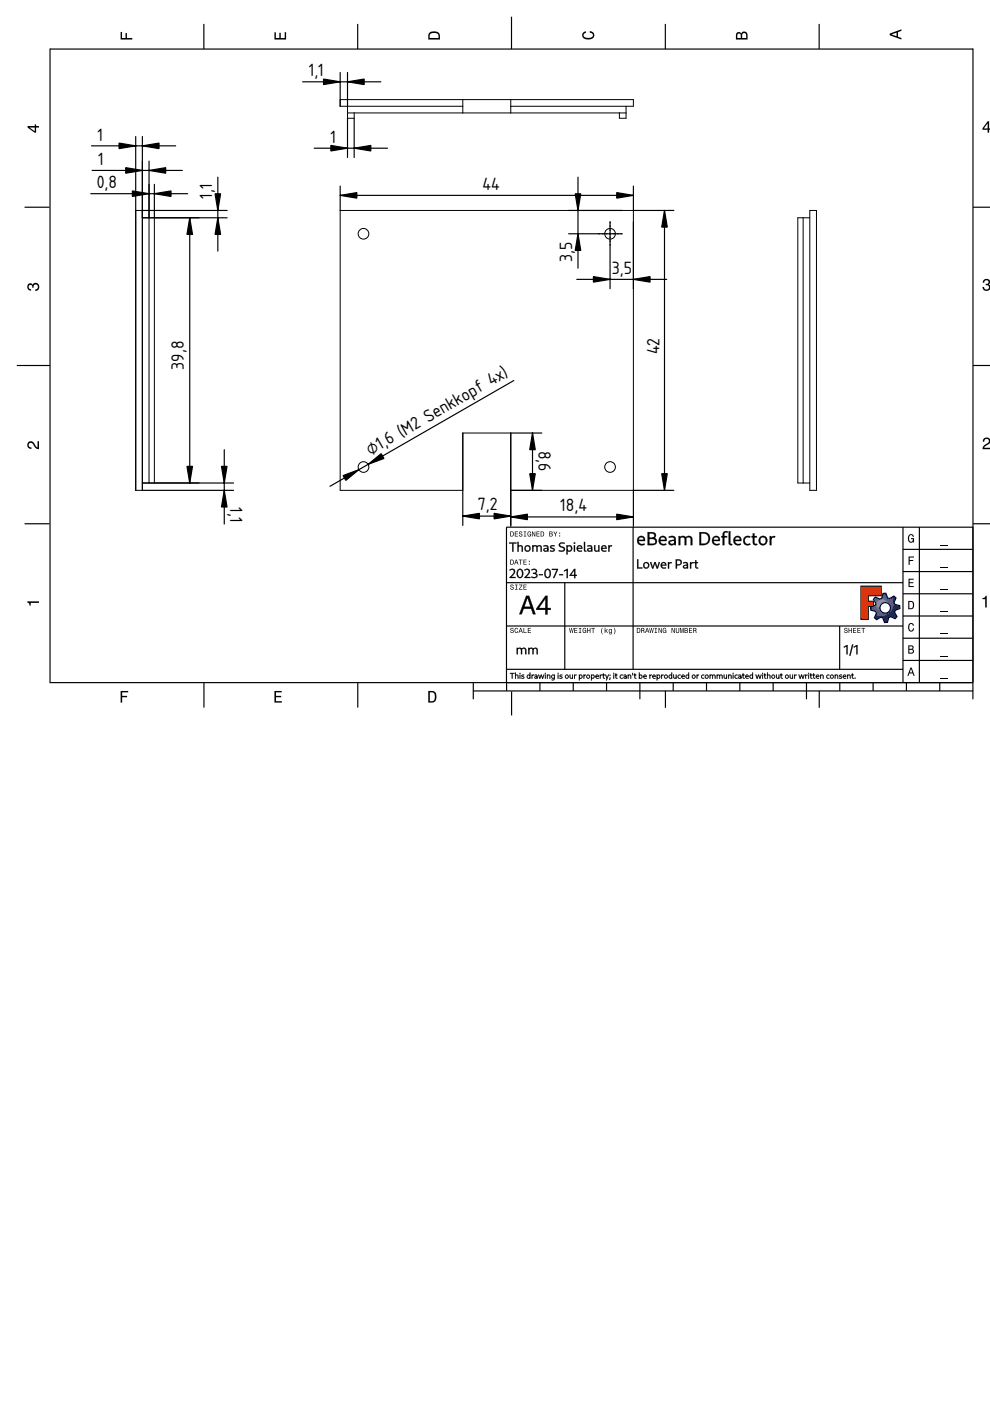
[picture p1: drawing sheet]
<svg xmlns="http://www.w3.org/2000/svg" width="210mm" height="297mm" viewBox="0 0 210 297" stroke-linecap="round" stroke-linejoin="round" font-family="sans-serif">
<defs><g id="words">
<g font-size="3.5">
<text x="65.5" y="16.1">1,1</text>
<text x="20.7" y="29.8">1</text>
<text x="20.8" y="35.1">1</text>
<text x="70.1" y="30.3">1</text>
<text x="20.5" y="39.8">0,8</text>
<text x="102.3" y="40.3">44</text>
<text x="44.9" y="42.2" transform="rotate(-90 44.9 42.2)">1,1</text>
<text x="121.3" y="55.6" transform="rotate(-90 121.3 55.6)">3,5</text>
<text x="129.7" y="58">3,5</text>
<text x="139.8" y="75.1" transform="rotate(-90 139.8 75.1)">42</text>
<text x="39" y="78.4" transform="rotate(-90 39 78.4)">39,8</text>
<text x="114.1" y="95.5" transform="rotate(90 114.1 95.5)">8,6</text>
<text x="78.6" y="96.6" transform="rotate(-30 78.6 96.6)">⌀1,6 (M2 Senkkopf 4x)</text>
<text x="48.8" y="107.6" transform="rotate(90 48.8 107.6)">1,1</text>
<text x="101.3" y="108.2">7,2</text>
<text x="118.8" y="108.4">18,4</text>
</g>
</g></defs>
<g fill="none" stroke="#000" stroke-width=".25">
<path d="M10.6 10.3v134.3M10.6 10.4h195.7M43.2 5.1v5.3M75.8 5.1v5.3M108.5 3.5v6.9M141.1 5.1v5.3M173.7 5.1v5.3M206.3 10.3v138M5.2 43.9h5.3M206.3 43.9h3.7M3.6 77.5h7M206.3 77.5h3.7"/>
<path d="M5.2 111h5.3M107.4 111.8h98.9M107.4 111.8v34.7M134.2 111.7v30.2M191.4 116.5h14.9M191.5 111.8v33M194.9 111.8v33M206.3 111h3.7M107.3 132.7h84.2M107.3 123.5h84.2M119.7 123.5v18.4M178 132.7v9.2"/>
<path d="M191.4 135.3h14.9M191.4 130.6h14.9M191.4 125.9h14.9M191.4 121.2h14.9M10.5 144.7h195.5M43.2 144.7v5.3M75.9 144.7v5.3M100.3 146.5h106M100.3 144.7v3.6M107.3 141.9h84.2M107.4 144.7h98.9M108.5 146.6v5.1"/>
<path d="M114.5 144.7v1.8M121.5 144.7v1.8M128.6 144.7v1.8M135.7 144.7v3.6M141.1 146.5v3.6M142.7 144.7v1.8M149.8 144.7v1.8M156.9 144.7v1.8M163.9 144.7v1.8M171 144.7v3.6M173.7 146.5v3.6M178.1 144.7v1.8"/>
<path d="M185.1 144.7v1.8M191.4 140h14.9M192.2 144.7v1.8M199.2 144.7v1.8"/>
</g>
<g fill="#000">
<path d="M25.6 6.8h.3v1.3h.7v-1.1h.3v1.1h1.1v.3h-2.4z" fill-rule="evenodd"/>
<path d="M58.2 6.8h.3v1.3h.7v-1.1h.3v1.1h.9v-1.3h.3v1.6h-2.5z" fill-rule="evenodd"/>
<path d="M91.1 6.9a1.55 1.55 0 0 0-.3 1.5h2.5v-.8a1.35 1.35 0 0 0-2.2-.7zM91.3 7.1l.3-.1a1.02 1.02 0 0 1 1.4 .6v.5h-1.9l.1-.8z" fill-rule="evenodd"/>
<path d="M123.6 6.9l.6-.3v.4h-.2a.46 .46 0 0 0-.3 .5 .46 .46 0 0 0 .3 .4l.3 .1a1.12 1.12 0 0 0 1.4-.5 .63 .63 0 0 0-.7-.6v-.3a.88 .88 0 0 1 1 .7 .88 .88 0 0 1-.7 1 1.36 1.36 0 0 1-1.9-.8z" fill-rule="evenodd"/>
<path d="M156.2 7l-.2 1.4h2.5v-.9a.69 .69 0 0 0-.5-.8 .69 .69 0 0 0-.8 .4 .59 .59 0 0 0-1-.1zM156.4 7.2l.3-.1 .3 .1 .1 .9h-.8zM157.5 7.1l.3-.1a.41 .41 0 0 1 .4 .5v.6h-.8z" fill-rule="evenodd"/>
<path d="M188.6 7.1v.4l2.5 .9v-.3l-.7-.3v-1l.7-.3v-.3zM189 7.3l1.1-.4v.8z" fill-rule="evenodd"/>
<path d="M5.8 26.7v.3l1.5 1.1h.4v-1.1h.6v-.3h-.6v-.3h-.3v.3zM6.3 27h1.1v.8z" fill-rule="evenodd"/>
<path d="M209.4 25.7l-1.1 1.5v.3h1.1v.6h.3v-.6h.3v-.3h-.3v-1.5zM209.4 26.1v1.1h-.8z" fill-rule="evenodd"/>
<path d="M6 60.3a.6 .6 0 0 1 .9 .1 .79 .79 0 0 1 1.2-.3 .79 .79 0 0 1 .2 1.1l-.4 .4-.4 .1v-.3a.51 .51 0 0 0 .6-.5 .51 .51 0 0 0-.5-.5 .51 .51 0 0 0-.5 .6h-.3a.44 .44 0 0 0-.2-.6 .44 .44 0 0 0-.6 .4 .44 .44 0 0 0 .4 .5h.2v.3a.83 .83 0 0 1-.8-.5 .83 .83 0 0 1 .2-.8z" fill-rule="evenodd"/>
<path d="M208.6 59.3a.72 .72 0 0 1 1.1-.1 .72 .72 0 0 1-.1 1.1 .83 .83 0 0 1-.1 1.4 .83 .83 0 0 1-1.2-.8l.3-.1a.51 .51 0 0 0 .5 .7 .51 .51 0 0 0 .5-.6 .51 .51 0 0 0-.6-.4v-.3a.44 .44 0 0 0 .6-.3 .44 .44 0 0 0-.4-.6 .44 .44 0 0 0-.5 .4v.2h-.3z" fill-rule="evenodd"/>
<path d="M6 93.8a.86 .86 0 0 1 1.4 .5l.6 .6v-1.4h.3v1.7a1.95 1.95 0 0 1-1.5-1.2 .49 .49 0 0 0-.7 .3 .49 .49 0 0 0 .6 .6v.3a.84 .84 0 0 1-.9-.5 .84 .84 0 0 1 .2-.9z" fill-rule="evenodd"/>
<path d="M208.6 93a.83 .83 0 0 1 1.3 .2 .83 .83 0 0 1-.6 1.2l-.6 .5h1.3v.3h-1.7a1.95 1.95 0 0 1 1.3-1.4 .49 .49 0 0 0-.4-.8 .49 .49 0 0 0-.5 .6h-.3z" fill-rule="evenodd"/>
<path d="M108.2 118.7v1h.3a.54 .54 0 0 0 .5-.5 .54 .54 0 0 0-.5-.5zM108.3 118.8a.41 .41 0 0 1 .5 .4 .41 .41 0 0 1-.5 .4zM109.4 118.7l-.4 1h.1l.2-.3h.4l.1 .3h.1l-.4-1zM109.5 118.8l.1 .5h-.3zM110 118.7v.1h.3v.9h.2v-.9h.3v-.1zM111 118.7v1h.7v-.1h-.6v-.4h.5v-.1h-.5v-.3h.5v-.1zM112.1 119.5v.2h.2v-.2zM112.1 118.9v.2h.2v-.2z" fill-rule="evenodd"/>
<path d="M108.2 112.7v1h.3a.54 .54 0 0 0 .5-.5 .54 .54 0 0 0-.5-.5zM108.3 112.8a.41 .41 0 0 1 .5 .4 .41 .41 0 0 1-.5 .4zM109.2 112.7v1h.6v-.1h-.5v-.3h.5v-.2h-.5v-.3h.5v-.1zM110.1 112.7a.42 .42 0 0 0 .1 .5 .42 .42 0 0 0 .4 .2 .23 .23 0 0 1-.2 .3 .23 .23 0 0 1-.3-.3h-.1a.38 .38 0 0 0 .4 .4 .38 .38 0 0 0 .4-.5 .38 .38 0 0 0-.6-.2 .2 .2 0 0 1 .2-.3 .2 .2 0 0 1 .2 .2h.1v-.1l-.2-.2zM111 112.7v.1h.2v.8h-.2v.1h.6v-.1h-.2v-.8h.2v-.1zM111.9 112.8a.51 .51 0 0 0-.1 .7 .51 .51 0 0 0 .6 .2h.2v-.5h-.4v.1h.3l-.2 .3a.37 .37 0 0 1-.4-.4 .37 .37 0 0 1 .5-.3l.2 .1-.2-.3zM112.8 112.7v1h.1v-.8l.4 .8h.2v-1h-.1v.9l-.4-.9zM113.7 112.7v1h.7v-.1h-.5v-.3h.5v-.2h-.5v-.3h.5v-.1zM114.6 112.7v1h.4a.54 .54 0 0 0 .4-.5 .54 .54 0 0 0-.4-.5zM114.8 112.8a.41 .41 0 0 1 .4 .4 .41 .41 0 0 1-.4 .4zM116.5 112.7v1h.4a.3 .3 0 0 0 .3-.2 .3 .3 0 0 0-.2-.3l.1-.2v-.2zM116.6 112.8h.2a.16 .16 0 0 1 .2 .2 .16 .16 0 0 1-.2 .1h-.2zM116.6 113.3h.2a.18 .18 0 0 1 .3 .1 .18 .18 0 0 1-.2 .2h-.3zM117.3 112.7l.4 .6v.4h.1v-.4l.4-.6h-.2l-.2 .5-.3-.5zM118.6 113.5v.2h.2v-.2zM118.6 112.9v.3h.2v-.3z" fill-rule="evenodd"/>
<path d="M192.6 118h1.2v.2h-.9v.5h.7v.2h-.7v.9h-.3z" fill-rule="evenodd"/>
<path d="M192.7 113.5a.6 .6 0 0 1 .6-.3 .6 .6 0 0 1 .5 .6h-.3l-.2-.3a.73 .73 0 0 0-.6 .6 .73 .73 0 0 0 .5 .8l.2-.2 .2-.4h-.4v-.2h.6v.9l-.2-.2-.3 .3a.85 .85 0 0 1-.8-1.3z" fill-rule="evenodd"/>
<path d="M199.5 115.5h1.5v.1h-1.5z" fill-rule="evenodd"/>
<path d="M5.8 127.5h2.5v.3h-1.8v.6h-.2a.54 .54 0 0 0-.5-.7z" fill-rule="evenodd"/>
<path d="M108.3 133.2a.42 .42 0 0 0 0 .5 .42 .42 0 0 0 .5 .1 .23 .23 0 0 1-.2 .3 .23 .23 0 0 1-.3-.3h-.1a.38 .38 0 0 0 .4 .5 .38 .38 0 0 0 .3-.5 .38 .38 0 0 0-.5-.3 .2 .2 0 0 1 .1-.3 .21 .21 0 0 1 .3 .3h.1v-.2l-.2-.2zM109.2 133.3a.51 .51 0 0 0-.1 .6 .51 .51 0 0 0 .6 .2l.2-.3-.3 .3a.4 .4 0 0 1-.4-.4 .4 .4 0 0 1 .4-.4l.2 .2-.2-.4zM110.3 133.1l-.4 1.1h.2l.1-.3h.4l.1 .3h.2l-.4-1.1zM110.4 133.3l.2 .5h-.4zM111 133.1v1.1h.7v-.1h-.6v-1zM111.9 133.1v1.1h.7v-.1h-.6v-.4h.5v-.1h-.5v-.3h.6v-.2z" fill-rule="evenodd"/>
<path d="M108.3 124a.42 .42 0 0 0 0 .5 .42 .42 0 0 0 .5 .1 .23 .23 0 0 1-.2 .3 .23 .23 0 0 1-.3-.2h-.1a.38 .38 0 0 0 .4 .4 .38 .38 0 0 0 .3-.5 .38 .38 0 0 0-.5-.3 .2 .2 0 0 1 .1-.3 .21 .21 0 0 1 .3 .3h.1v-.2l-.2-.2zM109.2 124v.1h.2v.8h-.2v.1h.5v-.1h-.2v-.8h.2v-.1zM110.1 124v.1h.5l-.6 .9h.8v-.1h-.6l.6-.9zM111 124v1h.7v-.1h-.6v-.4h.5v-.1h-.5v-.3h.5v-.1z" fill-rule="evenodd"/>
<path d="M120.7 133.1l.2 1.1h.1l.2-.9 .1 .9h.1l.2-1.1h-.1l-.1 .9-.2-.9h-.1l-.2 .9-.1-.9zM121.8 133.1v1.1h.6v-.1h-.5v-.4h.5v-.1h-.5v-.3h.5v-.2zM122.7 133.1v.2h.2v.8h-.2v.1h.6v-.1h-.2v-.8h.2v-.2zM123.6 133.3a.51 .51 0 0 0-.1 .6 .51 .51 0 0 0 .6 .2l.2 .1v-.6h-.4v.2h.2l-.1 .3a.37 .37 0 0 1-.4-.4 .37 .37 0 0 1 .5-.3l.2 .1-.2-.4zM124.5 133.1v1.1h.1v-.5h.4v.5h.2v-1.1h-.2v.5h-.4v-.5zM125.4 133.1v.2h.3v.9h.1v-.9h.3v-.2zM127.7 133.1a.95 .95 0 0 0 .1 1.4 1.3 1.3 0 0 1 0-1.4zM128.2 133.1v1.1h.1l.2-.4 .2 .4h.2l-.3-.5 .3-.3-.6 .3v-.6zM129.2 133.5a.39 .39 0 0 0-.1 .5 .39 .39 0 0 0 .5 .1 .29 .29 0 0 1-.2 .3 .29 .29 0 0 1-.3-.1 .33 .33 0 0 0 .4 .2 .33 .33 0 0 0 .3-.3v-.8l-.2 .1-.2-.2zM129.3 133.5a.27 .27 0 0 1 .3 .3 .27 .27 0 0 1-.3 .2zM130.1 133.1a1.31 1.31 0 0 1 0 1.4 .86 .86 0 0 0 0-1.4z" fill-rule="evenodd"/>
<path d="M135 133.1v1.1h.4a.54 .54 0 0 0 .4-.5 .54 .54 0 0 0-.4-.6zM135.2 133.3a.41 .41 0 0 1 .4 .4 .41 .41 0 0 1-.4 .4zM136 133.1v1.1h.1v-.5a.32 .32 0 0 1 .4 .1 .32 .32 0 0 1 0 .4h.2l-.2-.5a.29 .29 0 0 0 .1-.4 .29 .29 0 0 0-.3-.2zM136.1 133.3h.2a.18 .18 0 0 1 .2 .1 .18 .18 0 0 1-.2 .2h-.2zM137.1 133.1l-.3 1.1h.1l.1-.3h.4l.1 .3h.2l-.4-1.1zM137.2 133.3l.2 .5h-.3zM137.7 133.1l.1 1.1h.2l.1-.9 .2 .9h.1l.2-1.1h-.1l-.1 .9-.2-.9h-.1l-.2 .9-.1-.9zM138.8 133.1v.2h.2v.8h-.2v.1h.5v-.1h-.2v-.8h.2v-.2zM139.6 133.1v1.1h.2v-.9l.4 .9h.1v-1.1h-.1v.9l-.4-.9zM140.6 133.3a.51 .51 0 0 0-.1 .6 .51 .51 0 0 0 .6 .2l.2 .1v-.6h-.4v.2h.2l-.1 .3a.37 .37 0 0 1-.4-.4 .37 .37 0 0 1 .5-.3l.2 .1-.3-.4zM142.4 133.1v1.1h.1v-.9l.4 .9h.2v-1.1h-.1v.9l-.4-.9zM143.3 133.1v.7a.37 .37 0 0 0 .4 .4 .37 .37 0 0 0 .3-.4v-.7h-.1v.7a.23 .23 0 0 1-.2 .3 .23 .23 0 0 1-.3-.3v-.7zM144.2 133.1v1.1h.1v-1l.2 1h.1l.2-1v1h.2v-1.1h-.2l-.2 1-.2-1zM145.1 133.1v1.1h.4a.3 .3 0 0 0 .4-.2 .3 .3 0 0 0-.2-.4l.1-.1-.1-.3zM145.3 133.3h.2a.16 .16 0 0 1 .2 .1 .16 .16 0 0 1-.2 .2h-.2zM145.3 133.7h.2a.18 .18 0 0 1 .2 .2 .18 .18 0 0 1-.2 .2h-.2zM146.1 133.1v1.1h.7v-.1h-.6v-.4h.5v-.1h-.5v-.3h.5v-.2zM147 133.1v1.1h.1v-.5a.32 .32 0 0 1 .4 .1 .32 .32 0 0 1 0 .4h.2l-.2-.5a.29 .29 0 0 0 .1-.4 .29 .29 0 0 0-.3-.2zM147.1 133.3h.2a.18 .18 0 0 1 .2 .1 .18 .18 0 0 1-.2 .2h-.2z" fill-rule="evenodd"/>
<path d="M179.1 133.2a.42 .42 0 0 0 0 .5 .42 .42 0 0 0 .5 .1 .23 .23 0 0 1-.3 .3 .23 .23 0 0 1-.2-.3h-.1a.38 .38 0 0 0 .4 .5 .38 .38 0 0 0 .3-.5 .38 .38 0 0 0-.5-.3 .2 .2 0 0 1 .1-.3 .21 .21 0 0 1 .3 .3h.1v-.2l-.2-.2zM179.9 133.1v1.1h.2v-.5h.4v.5h.1v-1.1h-.1v.5h-.4v-.5zM180.9 133.1v1.1h.6v-.1h-.5v-.4h.5v-.1h-.5v-.3h.5v-.2zM181.8 133.1v1.1h.7v-.1h-.6v-.4h.5v-.1h-.5v-.3h.5v-.2zM182.6 133.1v.2h.4v.9h.1v-.9h.3v-.2z" fill-rule="evenodd"/>
<path d="M182.5 124.3h4.3v2h-2.7v1.2h1.1v1.1h-1.1v2.7h-1.6z" fill-rule="evenodd"/>
<path d="M185.6 126.6l-.4 .4 .5 1-.1 .4-1 .3v.7l1 .2 .2 .4-.4 1 .4 .4 1-.5 .4 .1 .3 1h.7l.2-1.1 .4-.1 1 .4 .4-.5-.5-.9 .1-.4 1-.4v-.6l-1.1-.3-.1-.3 .4-1-.5-.4-.9 .5-.4-.1-.4-1h-.6l-.3 1-.3 .2zM186.6 128.9a1.11 1.11 0 0 1 2.2 0 1.11 1.11 0 0 1-2.2 0z" fill-rule="evenodd"/>
<path d="M192.6 122.7h1.1v.2h-.8v.5h.8v.3h-.8v.6h.8v.2h-1.1z" fill-rule="evenodd"/>
<path d="M192.6 127.4v1.8h.6a.91 .91 0 0 0 .7-.9 .91 .91 0 0 0-.7-.9zM192.8 127.6a.68 .68 0 0 1 .8 .7 .68 .68 0 0 1-.8 .7z" fill-rule="evenodd"/>
<path d="M192.6 136.8v1.8h.6a.5 .5 0 0 0 .6-.4 .5 .5 0 0 0-.3-.6l.2-.3a.44 .44 0 0 0-.5-.5zM192.8 137h.4a.27 .27 0 0 1 .3 .3 .27 .27 0 0 1-.3 .3h-.4zM192.8 137.8h.4a.31 .31 0 0 1 .4 .3 .31 .31 0 0 1-.4 .3h-.4z" fill-rule="evenodd"/>
<path d="M192.7 132.3a.6 .6 0 0 1 .7-.2 .6 .6 0 0 1 .4 .6h-.3l-.2-.4a.74 .74 0 0 0-.6 .7 .74 .74 0 0 0 .5 .7l.2-.1 .2-.4h.2a.63 .63 0 0 1-.5 .7 .63 .63 0 0 1-.7-.5z" fill-rule="evenodd"/>
<path d="M199.5 139h1.5v.2h-1.5z" fill-rule="evenodd"/>
<path d="M199.5 134.3h1.5v.2h-1.5z" fill-rule="evenodd"/>
<path d="M199.5 129.6h1.5v.2h-1.5z" fill-rule="evenodd"/>
<path d="M199.5 124.9h1.5v.2h-1.5z" fill-rule="evenodd"/>
<path d="M199.5 120.2h1.5v.2h-1.5z" fill-rule="evenodd"/>
<path d="M208.3 126.8a.54 .54 0 0 0 .7-.5h.2v2.5h-.3v-1.8h-.6z" fill-rule="evenodd"/>
<path d="M25.6 146.5h1.6v.3h-1.3v.7h1v.3h-1v1.2h-.3z" fill-rule="evenodd"/>
<path d="M58.2 146.5h1.5v.3h-1.2v.7h1.1v.3h-1.1v.9h1.3v.3h-1.6z" fill-rule="evenodd"/>
<path d="M90.8 146.5v2.5h.8a1.35 1.35 0 0 0 .7-2.2 1.55 1.55 0 0 0-1.5-.3zM91.1 146.8a.97 .97 0 0 1 1.1 .7 .97 .97 0 0 1-.6 1.2h-.5z" fill-rule="evenodd"/>
<path d="M193 141.5l-.6 1.8h.2l.2-.5h.7l.2 .5h.2l-.6-1.8zM193.2 141.8l.2 .8h-.5z" fill-rule="evenodd"/>
<path d="M199.5 143.7h1.5v.2h-1.5z" fill-rule="evenodd"/>
</g>
<g fill="#000">
<path d="M108 115v.2h.6v1.7h.2v-1.7h.7v-.2zM109.8 115.8l.1 .2 .3-.2a.33 .33 0 0 1 .4 .3v.8h.3v-.8a.56 .56 0 0 0-.5-.5 .56 .56 0 0 0-.6 .2zM109.7 114.9v2h.3v-2zM111.2 116.3a.68 .68 0 0 0 1.3 0 .68 .68 0 0 0-1.3 0zM111.4 116.3a.47 .47 0 0 1 .9 0 .47 .47 0 0 1-.9 0zM113.9 115.8v.2l.3-.2a.33 .33 0 0 1 .4 .3v.8h.3v-.8a.56 .56 0 0 0-.5-.5 .56 .56 0 0 0-.5 .2zM112.9 115.6v1.3h.2v-1.1zM113 115.8v.2l.3-.2a.33 .33 0 0 1 .4 .3v.8h.3v-.8a.55 .55 0 0 0-.4-.5 .55 .55 0 0 0-.6 .2zM115.2 115.7l.1 .2 .2-.1a.37 .37 0 0 1 .6 .3v.8h.2v-.8a.66 .66 0 0 0-1.1-.4zM115.2 116.4l.1 .4a.51 .51 0 0 0 .5 .2 .51 .51 0 0 0 .4-.6l-.5 .4-.2-.1v-.3l.6-.1v-.1zM116.7 115.8v.4l.7 .4-.3 .2-.4-.1-.1 .2 .3 .1a.52 .52 0 0 0 .7-.4l-.1-.3-.7-.3 .2-.2h.5l.1-.1-.4-.1zM118.7 115.2l-.2 .1a.59 .59 0 0 0 .7 .8l.4 .4a.72 .72 0 0 1-1.1 .1v.2a.73 .73 0 0 0 .8 .2 .73 .73 0 0 0 .4-.9l-.9-.4-.1-.2 .2-.3 .8 .1v-.2l-.5-.1zM120.3 115.8v.2a.43 .43 0 0 1 .7 0 .47 .47 0 0 1 0 .6 .47 .47 0 0 1-.5 .1l-.2-.2-.1 .1a.66 .66 0 0 0 1.1 0 .66 .66 0 0 0-.6-1zM120.1 115.6v1.9h.2v-1.7zM121.7 115.6v1.3h.2v-1.3zM121.6 115.1a.2 .2 0 0 0 .4 0 .2 .2 0 0 0-.4 0zM122.5 115.8a.73 .73 0 0 0-.1 1 .73 .73 0 0 0 1 .1l-.1-.2a.51 .51 0 0 1-.8-.2 .51 .51 0 0 1 .6-.7l.1 .4h-.7v.1h.9a.57 .57 0 0 0-.3-.7 .57 .57 0 0 0-.6 .2zM123.8 114.9v1.7l.2 .3 .2 .1 .1-.2-.3-.2v-1.7zM124.5 115.7l.1 .2 .2-.1a.37 .37 0 0 1 .5 .3l.1 .8h.2v-.8a.66 .66 0 0 0-1.1-.4zM124.5 116.4v.4a.51 .51 0 0 0 .6 .2 .51 .51 0 0 0 .3-.6l-.4 .4-.3-.1 .1-.3 .6-.1v-.1zM126 115.6v.9a.48 .48 0 0 0 .4 .5 .48 .48 0 0 0 .5-.4l-.2 .2a.33 .33 0 0 1-.5-.4v-.8zM126.9 115.6v1.2l.2 .1v-1.3zM127.6 115.8a.73 .73 0 0 0 0 1 .73 .73 0 0 0 1 .1l-.1-.2a.51 .51 0 0 1-.8-.2 .51 .51 0 0 1 .5-.7l.2 .4h-.8v.1h1a.57 .57 0 0 0-.3-.7 .57 .57 0 0 0-.7 .2zM129 115.6v1.3h.2v-1.3zM129.3 115.7l-.1 .4 .2-.3h.3l.1-.2z"/>
<path d="M108 115v.2h.6v1.7h.2v-1.7h.7v-.2zM107.9 115h1.6v.3l-.7-.1 .1 1.8h-.3v-1.8l-.7 .1zM109.8 115.8l.1 .2 .2-.2a.37 .37 0 0 1 .6 .3l-.1 .8h.3l-.1-.8a.52 .52 0 0 0-.4-.5 .52 .52 0 0 0-.5 .3zM109.8 115.8l.2-.1a.57 .57 0 0 1 .9 .4v.9h-.3v-1l-.3-.2-.4 .2zM109.7 114.9v2h.3v-2zM109.7 114.9h.3v2.1h-.3zM111.2 116.3a.65 .65 0 0 0 1.3 0 .65 .65 0 0 0-1.3 0zM111.2 116.3a.72 .72 0 0 1 1.4 0 .72 .72 0 0 1-1.4 0zM111.3 116.3a.5 .5 0 0 1 1 0 .5 .5 0 0 1-1 0zM111.4 116.3a.45 .45 0 0 0 .9 0 .45 .45 0 0 0-.9 0zM113.9 115.8v.2l.3-.2a.37 .37 0 0 1 .5 .3l-.1 .8h.3l-.1-.8a.52 .52 0 0 0-.4-.5 .52 .52 0 0 0-.5 .2zM113.8 115.8l.2-.1a.57 .57 0 0 1 .9 .4v.9h-.3v-1l-.3-.2-.4 .2zM112.9 115.6v1.3h.2v-1.1zM112.8 115.6h.2l.1 .2v1.2h-.3zM113 115.8v.2l.3-.2a.37 .37 0 0 1 .5 .3l-.1 .8h.3l-.1-.8a.52 .52 0 0 0-.4-.5 .52 .52 0 0 0-.5 .2zM112.9 115.8l.2-.1a.57 .57 0 0 1 .9 .4v.9h-.3v-1l-.3-.2-.4 .2zM115.2 115.7l.1 .2 .2-.1a.41 .41 0 0 1 .6 .3v.7l.2 .1-.1-1.1-.5-.2zM115.2 115.7l.4-.1a.55 .55 0 0 1 .7 .5v.9h-.2l-.1-1.1-.3-.1-.4 .1zM115.3 116.4v.4a.58 .58 0 0 0 .9-.3v-.1a.43 .43 0 0 1-.4 .4 .43 .43 0 0 1-.4-.2l.3-.3h.4v-.1zM115.2 116.4l.9-.3v.3l-.6 .2a.37 .37 0 0 0 .4 .1 .37 .37 0 0 0 .2-.3h.2a.52 .52 0 0 1-.6 .6 .52 .52 0 0 1-.5-.6zM116.7 115.8v.4l.7 .2a.4 .4 0 0 1-.3 .4 .4 .4 0 0 1-.4-.1l-.1 .2h.3a.48 .48 0 0 0 .7-.3v-.2l-.8-.4 .2-.2h.5l.1-.1zM116.7 115.8l.5-.2h.4l-.1 .3h-.5l-.1 .2 .4 .1a.41 .41 0 0 1 .3 .6l-.5 .2-.5-.1v-.3l.5 .2 .3-.2-.7-.4zM118.7 115.2a.57 .57 0 0 0-.1 .7 .57 .57 0 0 0 .7 .2l.3 .4a.69 .69 0 0 1-1.1 .1v.2a.71 .71 0 0 0 .8 .1 .71 .71 0 0 0 .4-.7l-.9-.5-.1-.2a.65 .65 0 0 1 1-.2v-.2h-.3zM118.7 115.1l.5-.1 .6 .1-.1 .2-.5-.1-.4 .2v.3l.2 .1a.65 .65 0 0 1 .8 .7 .65 .65 0 0 1-.9 .5l-.5-.2 .1-.2 .8 .1 .2-.2-.2-.3a.63 .63 0 0 1-.7-.3 .63 .63 0 0 1 .1-.8zM120.3 115.8v.2l.1-.2a.45 .45 0 0 1 .7 .2 .51 .51 0 0 1 0 .6 .51 .51 0 0 1-.6 .2l-.2-.3-.1 .1a.6 .6 0 0 0 .9 .1 .6 .6 0 0 0 0-.9 .6 .6 0 0 0-.8 0zM120.2 115.8a.68 .68 0 0 1 1 0 .68 .68 0 0 1 0 .9 .68 .68 0 0 1-.9 .1l-.1-.2 .1-.2a.36 .36 0 0 0 .3 .3 .36 .36 0 0 0 .4-.2 .45 .45 0 0 0 0-.5 .45 .45 0 0 0-.5-.1l-.2 .1zM120.1 115.6v1.9h.2v-1.7zM120.1 115.6h.2l.1 .2v1.8h-.3zM121.7 115.6v1.3h.2v-1.3zM121.7 115.6h.2v1.4h-.2zM121.7 115.1a.13 .13 0 0 0 .2 0 .13 .13 0 0 0-.2 0zM121.6 115.1a.2 .2 0 0 1 .4 0 .2 .2 0 0 1-.4 0zM122.5 115.8a.69 .69 0 0 0 0 .9 .69 .69 0 0 0 .9 .1l-.1-.1a.57 .57 0 0 1-.8-.1 .57 .57 0 0 1 .2-.8h.4l.2 .4h-.8v.1l.9-.1a.53 .53 0 0 0-.3-.5 .53 .53 0 0 0-.6 .1zM122.4 115.8a.6 .6 0 0 1 .8-.2 .6 .6 0 0 1 .2 .8h-1v-.3l.8 .1v-.2a.34 .34 0 0 0-.6 0 .52 .52 0 0 0 .1 .7 .52 .52 0 0 0 .7 0v.2a.75 .75 0 0 1-1-.1 .75 .75 0 0 1 0-1zM123.8 114.9l.1 1.9 .4 .1-.3-.3v-1.7zM123.8 114.9h.3v1.7l.3 .3-.2 .1h-.3l-.1-.4zM124.5 115.7l.1 .2 .2-.1a.41 .41 0 0 1 .6 .3l-.1 .7 .3 .1-.1-1.1-.5-.2zM124.5 115.7l.3-.1a.55 .55 0 0 1 .8 .5v.9h-.2l-.1-1.1-.3-.1-.4 .1zM124.6 116.4v.4a.58 .58 0 0 0 .9-.3v-.1a.43 .43 0 0 1-.4 .4 .43 .43 0 0 1-.4-.2l.3-.3h.4v-.1zM124.5 116.4l.9-.3v.3l-.7 .2a.37 .37 0 0 0 .4 .1 .37 .37 0 0 0 .3-.3h.1a.52 .52 0 0 1-.5 .6 .52 .52 0 0 1-.5-.6zM126 115.6v.9a.51 .51 0 0 0 .4 .4 .51 .51 0 0 0 .5-.2v-.1l-.2 .2a.36 .36 0 0 1-.5-.4v-.8zM125.9 115.6h.3l.1 1 .2 .1 .4-.2 .1 .2a.58 .58 0 0 1-.6 .3 .58 .58 0 0 1-.5-.5zM126.9 115.6v1.2l.2 .1v-1.3zM126.8 115.6h.3v1.4h-.2l-.1-.2zM127.6 115.8a.69 .69 0 0 0 0 .9 .69 .69 0 0 0 .9 .1v-.1a.57 .57 0 0 1-.8-.1 .57 .57 0 0 1 .1-.8h.5l.1 .4h-.8v.1l1-.1a.53 .53 0 0 0-.3-.5 .53 .53 0 0 0-.7 .1zM127.6 115.8a.6 .6 0 0 1 .8-.2 .6 .6 0 0 1 .2 .8h-1v-.3l.8 .1-.1-.2a.34 .34 0 0 0-.6 0 .52 .52 0 0 0 .2 .7 .52 .52 0 0 0 .6 0l.1 .2a.75 .75 0 0 1-1-.1 .75 .75 0 0 1 0-1zM129 115.6v1.3h.2v-1.3zM128.9 115.6h.3v1.4h-.3zM129.2 115.9v.2l.2-.3h.3l.1-.2zM129.3 115.7l.5-.1-.1 .3h-.3l-.3 .2z"/>
<path d="M135.3 113.9a1.04 1.04 0 0 0 0 1.4 1.04 1.04 0 0 0 1.4 .2l-.1-.3a.76 .76 0 0 1-1.1-.2 .76 .76 0 0 1 .4-1.1l.5 .3 .1 .3h-1.1v.2h1.3a.83 .83 0 0 0-.3-1 .83 .83 0 0 0-1.1 .2zM137.3 112.8v2.8h1a.8 .8 0 0 0 1-.7 .8 .8 0 0 0-.9-.9h-.9v.3h.9a.52 .52 0 0 1 .5 .3 .52 .52 0 0 1-.2 .6l-1 .1v-2.2l.8 .1 .2 .1v.5l-.4 .3h.4a.69 .69 0 0 0 .3-.9 .69 .69 0 0 0-.8-.4zM139.9 113.9a1.04 1.04 0 0 0 0 1.4 1.04 1.04 0 0 0 1.4 .2l-.1-.3a.76 .76 0 0 1-1.1-.2 .76 .76 0 0 1 .4-1.1l.5 .3v.3h-1.1v.2h1.4a.83 .83 0 0 0-.4-1 .83 .83 0 0 0-1 .2zM141.8 113.8l.1 .2 .5-.1 .5 .2 .2 1.5h.2v-1.3a.88 .88 0 0 0-.6-.7 .88 .88 0 0 0-.9 .2zM141.8 114.8a.73 .73 0 0 0 .6 .9 .73 .73 0 0 0 .8-.8l-.1-.1a.56 .56 0 0 1-.5 .5 .56 .56 0 0 1-.6-.3l.3-.2 .7-.1v-.2l-1 .1zM145.3 114l.1 .2 .2-.2a.54 .54 0 0 1 .9 .4v1.2h.3v-1.3a.78 .78 0 0 0-.6-.7 .78 .78 0 0 0-.9 .4zM143.9 113.7v1.9h.3v-1.7l-.1-.2zM144.1 114v.2l.2-.2a.54 .54 0 0 1 .9 .4v1.2h.3v-1.3a.78 .78 0 0 0-.6-.7 .78 .78 0 0 0-.8 .4zM148.3 112.8v2.8a1.75 1.75 0 0 0 2.2-1 1.29 1.29 0 0 0-1.3-1.8zM148.6 113.1a1.16 1.16 0 0 1 1.6 1.1 1.16 1.16 0 0 1-1.6 1.1zM151.2 113.9a1.04 1.04 0 0 0 0 1.4 1.04 1.04 0 0 0 1.4 .2l-.1-.3a.76 .76 0 0 1-1.1-.2 .76 .76 0 0 1 .4-1.1l.5 .3v.3h-1.1v.2h1.4a.83 .83 0 0 0-.4-1 .83 .83 0 0 0-1 .2zM153.4 112.8l-.2 .5v2.3h.4v-2.6l.3-.1h.3l.1-.2-.4-.1zM153 113.7v.2h1.1v-.2zM154.5 112.6v2.5a.46 .46 0 0 0 .3 .5 .46 .46 0 0 0 .5-.1l-.5-.4v-2.5zM155.7 113.9a1.04 1.04 0 0 0 0 1.4 1.04 1.04 0 0 0 1.4 .2l-.1-.3a.76 .76 0 0 1-1.1-.2 .76 .76 0 0 1 .5-1.1l.4 .3 .1 .3h-1.1v.2h1.4a.83 .83 0 0 0-.4-1 .83 .83 0 0 0-1.1 .2zM157.8 113.9a.99 .99 0 0 0-.1 1.4 .99 .99 0 0 0 1.4 .2l-.1-.3a.72 .72 0 0 1-1.1-.6 .72 .72 0 0 1 1.1-.6l.1-.2-.4-.2-.6 .1zM159.6 113.1v2a.6 .6 0 0 0 1 .4l-.1-.2-.5-.1-.1-2.1zM159.4 113.7v.2h1.1v-.2zM160.8 114.6a.97 .97 0 0 0 1.9 0 .97 .97 0 0 0-1.9 0zM161.1 114.7a.7 .7 0 0 1 1.4 0 .7 .7 0 0 1-1.4 0zM163.2 113.7v1.9h.3v-1.9zM163.6 113.8l-.1 .5 .3-.3h.5l.1-.3z"/>
<path d="M135.4 113.9a1.01 1.01 0 0 0-.1 1.4 1.01 1.01 0 0 0 1.4 .1l-.1-.2a.78 .78 0 0 1-1.2-.2 .78 .78 0 0 1 .5-1.1 .51 .51 0 0 1 .6 .6h-1.1v.2h1.3a.79 .79 0 0 0-.3-1 .79 .79 0 0 0-1 .2zM135.3 113.9a.85 .85 0 0 1 1.1-.2 .85 .85 0 0 1 .3 1h-1.4v-.3l1.2 .1-.1-.3a.51 .51 0 0 0-.7-.2 .51 .51 0 0 0-.3 .6 .76 .76 0 0 0 1.2 .6l.1 .3a1.06 1.06 0 0 1-1.4-.2 1.06 1.06 0 0 1 0-1.4zM137.3 112.8v2.8l1-.1a.76 .76 0 0 0 1-.6 .76 .76 0 0 0-.9-.9h-.9v.3l.9-.1a.55 .55 0 0 1 .6 .6 .55 .55 0 0 1-.7 .5h-.7l.1-2.2a.82 .82 0 0 1 1.1 .5l-.2 .4-.3 .1h.4a.68 .68 0 0 0 .3-.9 .68 .68 0 0 0-.8-.3zM137.3 112.8a1.6 1.6 0 0 1 1.8 .4 .68 .68 0 0 1-.4 .9h-.5l.5-.3v-.5l-1-.2v2.2l1.2-.2a.51 .51 0 0 0-.5-.8h-.9v-.3h.9a.83 .83 0 0 1 .9 .9 .83 .83 0 0 1-1 .7h-1zM139.9 113.9a1.01 1.01 0 0 0 0 1.4 1.01 1.01 0 0 0 1.4 .1l-.1-.2a.78 .78 0 0 1-1.2-.2 .78 .78 0 0 1 .5-1.1 .51 .51 0 0 1 .5 .6h-1.1v.2h1.4a.79 .79 0 0 0-.4-1 .79 .79 0 0 0-1 .2zM139.9 113.9a.85 .85 0 0 1 1.1-.2 .85 .85 0 0 1 .3 1h-1.4v-.3l1.1 .1v-.3a.51 .51 0 0 0-.7-.2 .51 .51 0 0 0-.3 .6 .76 .76 0 0 0 1.2 .6l.1 .3a1.06 1.06 0 0 1-1.4-.2 1.06 1.06 0 0 1 0-1.4zM141.8 113.8l.1 .2 .3-.1a.53 .53 0 0 1 .8 .4v1l.1 .3h.2l-.1-1.3a.85 .85 0 0 0-.5-.7 .85 .85 0 0 0-.9 .2zM141.7 113.8a.98 .98 0 0 1 1.6 .5v1.3h-.3l-.1-1.5-.5-.2-.6 .2zM141.8 114.8a.69 .69 0 0 0 .7 .9 .69 .69 0 0 0 .7-.8l-.1-.1a.58 .58 0 0 1-.5 .5 .58 .58 0 0 1-.6-.3l.3-.3h.7v-.2zM141.9 114.6l1.1-.2v.3l-.7 .1-.2 .1v.3a.6 .6 0 0 0 1-.4l.1 .1a.79 .79 0 0 1-.7 .7 .79 .79 0 0 1-.8-.5zM145.3 114l.1 .2 .2-.2a.58 .58 0 0 1 .9 .4v1.2h.3l-.1-1.3a.74 .74 0 0 0-.5-.7 .74 .74 0 0 0-.8 .4zM145.3 113.9a.83 .83 0 0 1 .9-.3 .83 .83 0 0 1 .6 .7v1.3h-.4v-1.2a.55 .55 0 0 0-.4-.5 .55 .55 0 0 0-.6 .3zM143.9 113.7v1.9h.3v-1.7l-.1-.2zM143.9 113.6h.2l.1 .3v1.7h-.3zM144.1 114v.2l.2-.2a.58 .58 0 0 1 .9 .4v1.2h.3v-1.3a.74 .74 0 0 0-.6-.7 .74 .74 0 0 0-.8 .4zM144 113.9a.83 .83 0 0 1 .9-.3 .83 .83 0 0 1 .6 .7v1.3h-.4v-1.2a.55 .55 0 0 0-.4-.5 .55 .55 0 0 0-.6 .3zM148.3 112.8v2.7a1.72 1.72 0 0 0 2.1-.9 1.26 1.26 0 0 0-1.2-1.7zM148.3 112.8a1.78 1.78 0 0 1 2.2 .9 1.42 1.42 0 0 1-1.4 1.9h-.8zM148.6 113.1a1.19 1.19 0 0 1 1.6 1.1 1.19 1.19 0 0 1-1.6 1.1zM148.6 113.1v2.2a1.13 1.13 0 0 0 1.6-1.1 1.13 1.13 0 0 0-1.6-1.1zM151.2 113.9a1.01 1.01 0 0 0 0 1.4 1.01 1.01 0 0 0 1.4 .1l-.1-.2a.78 .78 0 0 1-1.2-.2 .78 .78 0 0 1 .5-1.1 .51 .51 0 0 1 .5 .6h-1.1v.2h1.4a.79 .79 0 0 0-.4-1 .79 .79 0 0 0-1 .2zM151.2 113.9a.85 .85 0 0 1 1.1-.2 .85 .85 0 0 1 .3 1h-1.4v-.3l1.1 .1v-.3a.51 .51 0 0 0-.7-.2 .51 .51 0 0 0-.3 .6 .76 .76 0 0 0 1.2 .6l.1 .3a1.06 1.06 0 0 1-1.4-.2 1.06 1.06 0 0 1 0-1.4zM153.4 112.8l-.1 .5-.1 2.3h.4l-.1-2.4a.42 .42 0 0 1 .3-.3 .42 .42 0 0 1 .4 0l.1-.2h-.2zM153.4 112.8l.5-.2 .4 .1-.1 .3-.3-.1-.3 .2v2.5h-.4v-2.3zM153 113.7v.2h1.1v-.2zM152.9 113.6h1.3v.4h-1.3zM154.5 112.6l.1 2.5a.51 .51 0 0 0 .7 .4l-.1-.2-.4-.1v-2.6zM154.5 112.6h.4v2.5v.2h.3l.1 .2-.2 .1a.48 .48 0 0 1-.6-.5zM155.8 113.9a1.01 1.01 0 0 0-.1 1.4 1.01 1.01 0 0 0 1.4 .1l-.1-.2a.78 .78 0 0 1-1.2-.2 .78 .78 0 0 1 .6-1.1 .51 .51 0 0 1 .5 .6h-1.1v.2h1.3a.79 .79 0 0 0-.3-1 .79 .79 0 0 0-1 .2zM155.7 113.9a.85 .85 0 0 1 1.1-.2 .85 .85 0 0 1 .4 1h-1.5v-.3l1.2 .1-.1-.3a.51 .51 0 0 0-.6-.2 .51 .51 0 0 0-.3 .6 .76 .76 0 0 0 1.2 .6v.3a1.06 1.06 0 0 1-1.4-.2 1.06 1.06 0 0 1 0-1.4zM157.9 113.9a.96 .96 0 0 0-.1 1.3 .96 .96 0 0 0 1.3 .2l-.1-.2a.73 .73 0 0 1-1.1-.6 .73 .73 0 0 1 1.1-.6l.1-.2-.6-.1zM157.9 113.8l.6-.2h.4l.2 .1-.1 .4a.69 .69 0 0 0-1.1 .5 .69 .69 0 0 0 1.1 .6l.1 .2a1.02 1.02 0 0 1-1.4-.2 1.02 1.02 0 0 1 .2-1.4zM159.6 113.1l.1 2a.67 .67 0 0 0 .9 .4l-.1-.2-.2 .1-.3-.2-.1-2.1zM159.6 113.1h.4v2.1h.5l.1 .3a.63 .63 0 0 1-1-.4zM159.4 113.7v.2h1.1v-.2zM159.3 113.6h1.2v.4h-1.2zM160.8 114.6a.95 .95 0 0 0 1.9 0 .95 .95 0 0 0-1.9 0zM160.8 114.6a1 1 0 0 1 2 0 1 1 0 0 1-2 0zM161.1 114.7a.71 .71 0 0 1 1.4 0 .71 .71 0 0 1-1.4 0zM161.4 114.1a.63 .63 0 0 0-.1 1 .63 .63 0 0 0 1-.2 .63 .63 0 0 0-.1-.8 .63 .63 0 0 0-.8 0zM163.2 113.7v1.9h.3v-1.9zM163.2 113.6h.3l.1 2h-.4zM163.5 114v.3l.3-.3h.5l.1-.3h-.5zM163.6 113.8l.8-.1-.1 .3h-.5l-.4 .3z"/>
<path d="M108 120.8l.1 .2 .3-.2a.4 .4 0 0 1 .5 .1 .4 .4 0 0 1 0 .5l-.8 1.1h1.2v-.2l-1 .1 .4-.4a.85 .85 0 0 0 .2-1.3l-.5-.1zM109.7 120.9a1.08 1.08 0 0 0 .5 1.7 1.05 1.05 0 0 0 .7-1 1.05 1.05 0 0 0-.6-1zM110.1 120.8h.1a.91 .91 0 0 1 .1 1.6 .93 .93 0 0 1-.2-1.6zM111.2 120.8v.2l.4-.2a.4 .4 0 0 1 .4 .1 .4 .4 0 0 1 .1 .5l-.9 1.1h1.2v-.2l-.9 .1 .4-.4a.85 .85 0 0 0 .2-1.3l-.5-.1zM112.7 120.8v.1l.5-.1 .4 .2v.3l-.6 .2v.2a.55 .55 0 0 1 .7 .3 .71 .71 0 0 1-1 .2l-.1 .2a.74 .74 0 0 0 .9 .2 .74 .74 0 0 0 .4-.8l-.5-.2a.47 .47 0 0 0 .5-.4 .47 .47 0 0 0-.3-.5zM114.3 121.7v.2h.8v-.2zM115.6 120.9a1.08 1.08 0 0 0 .5 1.7 1.05 1.05 0 0 0 .7-1 1.05 1.05 0 0 0-.7-1zM115.9 120.8h.2a.91 .91 0 0 1 0 1.6 .93 .93 0 0 1-.2-1.6zM117 120.6v.2h1.1l-.8 1.7h.2l.8-1.9zM118.6 121.7v.2h.8v-.2zM119.6 121l.1 .1 .5-.2v1.7h.2v-2zM121.7 120.6l-.9 1.5h1.5v-.2h-1.3l.8-1-.1 1.7h.3v-2z"/>
<path d="M108 120.8l.1 .2a.48 .48 0 0 1 .6-.2 .48 .48 0 0 1 .3 .6l-.9 1.1h1.2v-.2l-1 .1 .4-.4a.83 .83 0 0 0 .2-1.3zM108 120.8a.68 .68 0 0 1 1-.1 .68 .68 0 0 1 0 1l-.7 .8v-.2h1v.3h-1.3v-.2l.5-.5a.87 .87 0 0 0 .4-.9l-.3-.2-.5 .2zM109.8 120.9a1.04 1.04 0 0 0 .4 1.6 1.02 1.02 0 0 0 .7-.9 1.02 1.02 0 0 0-.6-1zM109.7 120.8a.66 .66 0 0 1 .7-.2 .66 .66 0 0 1 .5 .6 .91 .91 0 0 1 0 1 .91 .91 0 0 1-1 .3 1.26 1.26 0 0 1-.2-1.7zM110 120.8h.2a.94 .94 0 0 1 .1 1.6 .96 .96 0 0 1-.3-1.6zM110.1 120.9l-.3 .7a.61 .61 0 0 0 .5 .7 .89 .89 0 0 0-.1-1.5zM111.2 120.8v.2a.48 .48 0 0 1 .7-.2 .48 .48 0 0 1 .2 .6l-.9 1.1h1.2v-.2l-.9 .1 .4-.4a.83 .83 0 0 0 .2-1.3zM111.1 120.8a.68 .68 0 0 1 1-.1 .68 .68 0 0 1 .1 1l-.7 .8-.1-.2h1.1v.3h-1.3v-.2l.4-.5a.87 .87 0 0 0 .4-.9l-.3-.2-.5 .2zM112.7 120.8v.1a.5 .5 0 0 1 .6-.1 .5 .5 0 0 1 .3 .5l-.6 .2v.1a.58 .58 0 0 1 .8 .4 .69 .69 0 0 1-1.1 .2v.2a.71 .71 0 0 0 .8 .1 .71 .71 0 0 0 .4-.7l-.5-.2 .2-.1a.44 .44 0 0 0 0-.8zM112.6 120.7a.79 .79 0 0 1 1.3 .4 .54 .54 0 0 1-.6 .5l.1-.1a.56 .56 0 0 1 .6 .6 .56 .56 0 0 1-.7 .5l-.7-.2 .1-.2 .8 .1 .2-.3a.53 .53 0 0 0-.7-.3v-.3l.6-.1a.48 .48 0 0 0-.4-.5 .48 .48 0 0 0-.5 .2zM114.3 121.7v.2h.8v-.2zM114.2 121.7h.9v.3h-.9zM115.6 120.9a1.04 1.04 0 0 0 .5 1.6 1.02 1.02 0 0 0 .7-.9 1.02 1.02 0 0 0-.7-1zM115.6 120.8a.66 .66 0 0 1 .7-.2 .66 .66 0 0 1 .5 .6 .91 .91 0 0 1 0 1 .91 .91 0 0 1-1 .3 1.26 1.26 0 0 1-.2-1.7zM115.9 120.8h.2a.94 .94 0 0 1 0 1.6 .96 .96 0 0 1-.2-1.6zM115.9 120.9l-.2 .7a.61 .61 0 0 0 .4 .7 .89 .89 0 0 0 0-1.5zM117 120.6v.2h1.1l-.8 1.7h.2l.8-1.9zM117 120.6h1.3l-.8 2h-.3l.9-1.9 .1 .2h-1.2zM118.6 121.7v.2h.8v-.2zM118.5 121.7h.9v.3h-.9zM119.6 121l.1 .1 .5-.3v1.8h.2v-2zM119.5 121l.9-.4v2h-.3v-1.9l.2 .2-.7 .3zM121.7 120.6l-.9 1.5h1.5v-.2h-1.3l.7-1.1v1.8h.3v-2zM121.7 120.6h.3v2h-.3v-1.8h.1l-.8 1.2-.1-.1h1.4v.2h-1.6z"/>
<path d="M111.6 126.3l-1.5 3.9h.5l1.3-3.5 1.1 3.5h.5l-1.3-3.9zM110.8 128.7v.4h2v-.4zM115.6 126.3l-1.9 2.8v.2h3.1v-.4l-2.6 .1 1.5-2.2-.1 3.5h.5v-4z"/>
<path d="M111.6 126.3l-1.5 3.9h.5l1.2-3.5 1.2 3.5h.5l-1.3-3.9zM111.5 126.3h.7l1.4 3.9h-.6l-1.2-3.6h.1l-1.3 3.6h-.5zM110.8 128.7v.4h2v-.4zM110.8 128.6h2v.5h-2zM115.6 126.3l-1.9 2.8v.2h3.1v-.4l-2.6 .1 1.5-2.2-.1 3.5h.5v-4zM115.6 126.3h.5v4h-.5v-3.5h.2l-1.6 2.3-.1-.2h2.7v.4h-3.1v-.2z"/>
<path d="M110.6 137.6v.1l.3-.2a.33 .33 0 0 1 .5 .4v.8h.2v-.9a.56 .56 0 0 0-.4-.5 .56 .56 0 0 0-.6 .3zM109.6 137.4v1.3h.2v-1.2zM109.7 137.6v.1l.3-.2a.33 .33 0 0 1 .5 .4v.8h.2v-.9a.55 .55 0 0 0-.4-.5 .55 .55 0 0 0-.6 .3zM113 137.6l.1 .1 .2-.2a.33 .33 0 0 1 .5 .4v.8h.2v-.9a.56 .56 0 0 0-.4-.5 .56 .56 0 0 0-.6 .3zM112 137.4v1.3h.2v-1.2zM112.1 137.6l.1 .1 .2-.2a.33 .33 0 0 1 .5 .4v.8h.2v-.9a.55 .55 0 0 0-.4-.5 .55 .55 0 0 0-.6 .3z"/>
<path d="M110.6 137.6v.1l.3-.2a.37 .37 0 0 1 .5 .4v.8h.2l-.1-.9a.52 .52 0 0 0-.4-.4 .52 .52 0 0 0-.5 .2zM110.5 137.5l.2-.1a.57 .57 0 0 1 .9 .4v.9h-.3v-1l-.3-.1-.4 .2zM109.6 137.4v1.3h.2v-1.2zM109.5 137.3h.2l.1 .2v1.2h-.3zM109.7 137.6v.1l.3-.2a.37 .37 0 0 1 .5 .4v.8h.2l-.1-.9a.52 .52 0 0 0-.3-.4 .52 .52 0 0 0-.6 .2zM109.7 137.5l.1-.1a.57 .57 0 0 1 .9 .4v.9h-.3v-1l-.3-.1-.4 .2zM113 137.6l.1 .1 .2-.2a.37 .37 0 0 1 .5 .4v.8h.2v-.9a.52 .52 0 0 0-.4-.4 .52 .52 0 0 0-.6 .2zM113 137.5l.1-.1a.57 .57 0 0 1 1 .4v.9h-.3l-.1-1-.2-.1-.4 .2zM112 137.4v1.3h.2v-1.2zM112 137.3h.2l.1 .2v1.2h-.3zM112.1 137.6l.1 .1 .2-.2a.37 .37 0 0 1 .5 .4v.8h.2v-.9a.52 .52 0 0 0-.4-.4 .52 .52 0 0 0-.6 .2zM112.1 137.5l.2-.1a.57 .57 0 0 1 .9 .4v.9h-.3l-.1-1-.2-.1-.4 .2z"/>
<path d="M135.1 118.6v1.9h1.1v-.2h-.9v-1.7zM136.3 119.9a.7 .7 0 0 0 1.4 0 .7 .7 0 0 0-1.4 0zM136.5 119.9a.5 .5 0 0 1 1 0 .5 .5 0 0 1-1 0zM137.8 119.2l.5 1.3h.2l.4-1.2 .3 1.2h.3l.4-1.3h-.2l-.4 1.2-.3-1.2h-.2l-.4 1.2-.3-1.2zM140.3 119.4a.73 .73 0 0 0-.1 .9 .73 .73 0 0 0 1 .2v-.2a.51 .51 0 0 1-.8-.2 .51 .51 0 0 1 .5-.7l.2 .4h-.8v.1l1-.1a.57 .57 0 0 0-.4-.6 .57 .57 0 0 0-.6 .2zM141.6 119.2v1.3h.3l-.1-1.3zM141.9 119.3l-.1 .4 .2-.3h.4v-.2zM143.3 118.6v1.9h.2v-1.7h.4a.44 .44 0 0 1 .4 .3 .44 .44 0 0 1-.2 .5l-.7 .1v.2a.73 .73 0 0 0 1-.2 .73 .73 0 0 0 0-.9zM144.8 119.3l.1 .2 .2-.1a.37 .37 0 0 1 .6 .3v.8h.2v-.8a.66 .66 0 0 0-1.1-.4zM144.8 120l.1 .4a.51 .51 0 0 0 .5 .1 .51 .51 0 0 0 .4-.5l-.5 .4-.2-.1v-.3l.6-.1v-.2zM146.3 119.2v1.3h.2v-1.3zM146.6 119.3l-.1 .4 .2-.3h.3l.1-.2zM147.4 118.8v1.4a.42 .42 0 0 0 .6 .3l-.4-.4v-1.3zM147.2 119.2v.2h.8v-.2z"/>
<path d="M135.1 118.6v1.9h1.1v-.2l-.9 .1v-1.8zM135.1 118.6h.3l-.1 1.7h.9v.3h-1.1zM136.4 119.9a.64 .64 0 0 0 1.2 0 .64 .64 0 0 0-1.2 0zM136.3 119.9a.75 .75 0 0 1 1.5 0 .75 .75 0 0 1-1.5 0zM136.5 119.9a.5 .5 0 0 1 1 0 .5 .5 0 0 1-1 0zM136.6 119.9a.43 .43 0 0 0 .8 0 .43 .43 0 0 0-.8 0zM137.8 119.2l.5 1.3h.2l.3-1.2 .4 1.2h.3l.4-1.3h-.2l-.3 1.2-.4-1.2h-.2l-.4 1.2-.3-1.2zM137.8 119.2h.3l.4 1.3h-.2l.4-1.3h.3l.5 1.3h-.2l.4-1.3h.3l-.5 1.4h-.3l-.4-1.3h.2l-.5 1.3h-.2zM140.3 119.4a.69 .69 0 0 0 0 .9 .69 .69 0 0 0 .9 .1v-.1a.57 .57 0 0 1-.8-.1 .57 .57 0 0 1 .1-.8h.4l.2 .4h-.8v.1l.9-.1a.53 .53 0 0 0-.3-.6 .53 .53 0 0 0-.6 .2zM140.2 119.3a.6 .6 0 0 1 .8-.1 .6 .6 0 0 1 .2 .8h-1v-.3l.9 .1-.1-.2a.34 .34 0 0 0-.6 0 .52 .52 0 0 0 .1 .6 .52 .52 0 0 0 .7 0v.2a.75 .75 0 0 1-1-.1 .75 .75 0 0 1 0-1zM141.6 119.2v1.3h.3l-.1-1.3zM141.6 119.2h.2l.1 1.4h-.3zM141.8 119.4v.3l.2-.3h.4v-.2zM141.9 119.3l.6-.1-.1 .3h-.3l-.3 .2zM143.3 118.6v1.9h.2v-1.7a.6 .6 0 0 1 .9 .5l-.3 .3-.7 .1v.1a.72 .72 0 0 0 .8 0 .72 .72 0 0 0 .3-.8l-.3-.3zM143.3 118.6a1.04 1.04 0 0 1 1.2 .4 .8 .8 0 0 1-.2 .8 .8 .8 0 0 1-.9 .1v-.3h.7a.4 .4 0 0 0 .2-.5 .4 .4 0 0 0-.4-.3h-.4l.1 1.8h-.3zM144.8 119.3l.1 .2 .2-.1a.41 .41 0 0 1 .6 .3v.7l.2 .1-.1-1.1-.5-.2zM144.8 119.3l.4-.2a.55 .55 0 0 1 .7 .6v.9h-.2l-.1-1.1-.3-.1-.4 .1zM144.9 120v.4a.58 .58 0 0 0 .9-.3v-.1a.43 .43 0 0 1-.4 .4 .43 .43 0 0 1-.4-.3l.3-.2h.4v-.2zM144.8 120l.9-.3v.2l-.6 .2a.37 .37 0 0 0 .4 .2 .37 .37 0 0 0 .2-.3h.2a.52 .52 0 0 1-.6 .6 .52 .52 0 0 1-.5-.6zM146.3 119.2v1.3h.2v-1.3zM146.3 119.2h.2l.1 1.4h-.3zM146.5 119.4v.3l.2-.3h.3l.1-.2zM146.6 119.3l.5-.1v.3h-.4l-.3 .2zM147.4 118.8l.1 1.5 .5 .2v-.2h-.4v-1.5zM147.4 118.8h.3v1.3v.2h.3l.1 .2-.2 .1a.43 .43 0 0 1-.5-.4zM147.2 119.2v.2h.8v-.2zM147.2 119.2h.8v.2h-.8z"/>
<path d="M178.9 137.1l.1 .2 .6-.3-.1 1.7h.2v-1.9zM180.7 136.7l-.6 2.3h.2l.6-2.3zM181 137.1l.1 .2 .5-.3v1.7h.2v-1.9z"/>
<path d="M178.9 137.1l.1 .2 .5-.3v1.7h.2v-1.9zM178.8 137.1l.9-.4v2h-.3v-1.8l.2 .1-.6 .3zM180.7 136.7l-.6 2.3h.2l.6-2.3zM180.6 136.6h.3l-.6 2.4h-.2zM181 137.1l.1 .2 .5-.3v1.7h.2v-1.9zM180.9 137.1l.9-.4v2h-.3v-1.8l.2 .1-.7 .3z"/>
<path d="M108.1 142.7v.1h.4v1.1h.2v-1.1h.4v-.1zM109.3 143.2h.4l.1 .7h.1v-.6a.33 .33 0 0 0-.2-.3 .33 .33 0 0 0-.4 .2zM109.2 142.6v1.3h.2v-1.3zM110.2 143v.9h.1v-.9zM110.1 142.8a.1 .1 0 0 0 .2 0 .1 .1 0 0 0-.2 0zM110.6 143.1l.1 .4 .3 .2-.5 .1 .5 .1 .2-.3-.5-.3 .4-.2zM111.9 143.1a.42 .42 0 0 0-.2 .5 .42 .42 0 0 0 .5 .2l.2-.1h-.2a.29 .29 0 0 1-.4-.2 .29 .29 0 0 1 .4-.3h.2zM112.3 142.6v1.2l.1 .1v-1.3zM112.7 143v.9h.2l-.1-.9zM112.8 143.2v.1l.4-.2zM113.3 143.1l.5 .1 .2 .7-.1-.7-.3-.2zM113.4 143.5l-.1 .3 .3 .1 .3-.3-.3 .2-.1-.3 .3-.1zM114.1 143l.3 .9h.1l.3-.8 .2 .8h.1l.3-.9h-.1l-.3 .8-.2-.7h-.1l-.3 .7-.1-.8zM115.6 143v.9h.1v-.9zM115.5 142.8a.1 .1 0 0 0 .2 0 .1 .1 0 0 0-.2 0zM116 143.2h.5v.7h.2v-.6a.34 .34 0 0 0-.3-.3 .34 .34 0 0 0-.4 .2zM116 143v.9h.1v-.8zM117.5 143v1l-.5 .1 .1 .1a.39 .39 0 0 0 .5-.4zM117.1 143.1a.42 .42 0 0 0-.2 .5 .42 .42 0 0 0 .5 .2l.1-.1h-.1a.29 .29 0 0 1-.4-.2 .29 .29 0 0 1 .4-.3h.2zM118.3 143v.9h.1v-.9zM118.2 142.8a.1 .1 0 0 0 .2 0 .1 .1 0 0 0-.2 0zM118.7 143.1l.1 .4 .3 .2-.5 .1 .5 .1 .2-.3-.5-.3 .4-.2zM119.8 143.5a.42 .42 0 0 0 .8 0 .42 .42 0 0 0-.8 0zM119.9 143.5a.3 .3 0 0 1 .6 0 .3 .3 0 0 1-.6 0zM120.8 143v.7l.3 .2 .3-.2h-.4l-.1-.7zM121.3 143v.8l.2 .1v-.9zM121.7 143v.9h.2v-.9zM121.9 143.2v.1l.3-.2zM122.8 143.2l.1 .1a.29 .29 0 0 1 .4-.1 .29 .29 0 0 1 0 .4 .29 .29 0 0 1-.3 .1l-.1-.1v.2a.4 .4 0 0 0 .6-.3 .4 .4 0 0 0-.5-.4zM122.8 143v1.2h.1v-1.1zM123.7 143v.9h.2l-.1-.9zM123.8 143.2v.1l.4-.2zM124.3 143.5a.42 .42 0 0 0 .8 0 .42 .42 0 0 0-.8 0zM124.4 143.5a.3 .3 0 0 1 .6 0 .3 .3 0 0 1-.6 0zM125.4 143.2v.1a.29 .29 0 0 1 .4-.1 .29 .29 0 0 1 .1 .4 .29 .29 0 0 1-.4 .1l-.1-.1 .1 .2a.4 .4 0 0 0 .6-.3 .4 .4 0 0 0-.6-.4zM125.3 143v1.2h.2v-1.1zM126.4 143.1a.45 .45 0 0 0-.1 .6 .45 .45 0 0 0 .6 .1v-.1a.33 .33 0 0 1-.5-.1 .33 .33 0 0 1 .2-.5l.2 .3-.4 .1h.6l-.2-.4zM127.2 143v.9h.1v-.9zM127.3 143.2v.1l.4-.2zM127.9 142.8v.8v.2h.4l-.3-.2v-.8zM127.7 143v.2h.5v-.2zM128.3 143l.3 .9-.1 .3h.1l.5-1.2h-.1l-.3 .8-.2-.8zM129.3 143.7l-.1 .5 .2-.4v-.1zM129.2 143.2a.11 .11 0 0 0 .2 0 .11 .11 0 0 0-.2 0zM130.1 143v.9h.1v-.9zM130 142.8a.1 .1 0 0 0 .2 0 .1 .1 0 0 0-.2 0zM130.5 142.8v.8l.1 .2h.3l-.3-.2v-.8zM130.4 143v.2h.5v-.2zM131.6 143.1a.44 .44 0 0 0-.2 .4 .44 .44 0 0 0 .4 .4l.2-.2a.31 .31 0 0 1-.5-.2 .31 .31 0 0 1 .5-.3l-.1-.2zM132.2 143.1l.5 .1 .1 .7v-.7l-.3-.2zM132.2 143.5v.3l.3 .1 .3-.3-.3 .2-.1-.3 .3-.1zM133.2 143.2h.4l.1 .7h.1v-.6a.34 .34 0 0 0-.2-.3 .34 .34 0 0 0-.4 .2zM133.1 143v.9h.2v-.8zM134.1 142.7v.5h.1v-.5zM134.5 142.8v.8l.1 .2h.3l-.2-.2v-.8zM134.4 143v.2h.5v-.2zM135.6 143.1v.2l.1-.1a.29 .29 0 0 1 .4 .2 .29 .29 0 0 1-.4 .3h-.2l.1 .1a.41 .41 0 0 0 .6-.3 .41 .41 0 0 0-.6-.4zM135.5 142.6l.1 1.3v-1.3zM136.6 143.1a.45 .45 0 0 0-.1 .6 .45 .45 0 0 0 .6 .1l-.1-.1a.33 .33 0 0 1-.4-.1 .33 .33 0 0 1 .2-.5l.2 .3-.5 .1h.6l-.2-.4zM137.7 143v.9h.1v-.9zM137.8 143.2v.1l.4-.2zM138.5 143.1a.45 .45 0 0 0-.1 .6 .45 .45 0 0 0 .6 .1l-.1-.1a.33 .33 0 0 1-.4-.1 .33 .33 0 0 1 .2-.5l.2 .3-.5 .1h.6l-.1-.4zM139.3 143.2l.1 .1a.29 .29 0 0 1 .3-.1 .29 .29 0 0 1 .1 .4 .29 .29 0 0 1-.4 .1v-.1v.2a.4 .4 0 0 0 .6-.3 .4 .4 0 0 0-.5-.4zM139.2 143v1.2h.2v-1.1zM140.2 143v.9h.1v-.9zM140.3 143.2v.1l.4-.2zM140.8 143.5a.42 .42 0 0 0 .8 0 .42 .42 0 0 0-.8 0zM140.9 143.5a.3 .3 0 0 1 .6 0 .3 .3 0 0 1-.6 0zM141.9 143.1a.42 .42 0 0 0-.1 .5 .42 .42 0 0 0 .5 .2l.1-.1h-.1a.29 .29 0 0 1-.4-.2 .29 .29 0 0 1 .4-.3h.1zM142.4 142.6v1.2l.1 .1v-1.3zM142.8 143v.7l.3 .2 .3-.2h-.5v-.7zM143.3 143v.8l.1 .1v-.9zM143.9 143.1a.44 .44 0 0 0-.2 .4 .44 .44 0 0 0 .3 .4l.3-.2a.31 .31 0 0 1-.5-.2 .31 .31 0 0 1 .5-.3l-.1-.2zM144.6 143.1a.45 .45 0 0 0-.1 .6 .45 .45 0 0 0 .6 .1v-.1a.33 .33 0 0 1-.5-.1 .33 .33 0 0 1 .2-.5l.2 .3-.4 .1h.6l-.2-.4zM145.5 143.1a.42 .42 0 0 0-.1 .5 .42 .42 0 0 0 .5 .2l.1-.1h-.1a.29 .29 0 0 1-.4-.2 .29 .29 0 0 1 .4-.3h.1zM146 142.6v1.2l.1 .1v-1.3zM146.7 143.5a.42 .42 0 0 0 .8 0 .42 .42 0 0 0-.8 0zM146.8 143.5a.3 .3 0 0 1 .6 0 .3 .3 0 0 1-.6 0zM147.7 143v.9h.1v-.9zM147.8 143.2v.1l.4-.2zM148.9 143.1a.44 .44 0 0 0-.2 .4 .44 .44 0 0 0 .3 .4l.3-.2a.31 .31 0 0 1-.5-.2 .31 .31 0 0 1 .5-.3l-.1-.2zM149.4 143.5a.45 .45 0 0 0 .9 0 .45 .45 0 0 0-.9 0zM149.6 143.5a.29 .29 0 0 1 .5 0 .29 .29 0 0 1-.5 0zM151.1 143.2h.4l.1 .7h.1v-.6a.33 .33 0 0 0-.2-.3 .33 .33 0 0 0-.4 .2zM150.5 143v.9h.1v-.8zM150.5 143.2h.5v.7h.2v-.6a.33 .33 0 0 0-.3-.3 .33 .33 0 0 0-.4 .2zM152.6 143.2h.4l.1 .7h.1v-.6a.33 .33 0 0 0-.2-.3 .33 .33 0 0 0-.4 .2zM152 143v.9h.1v-.8zM152 143.2h.5v.7h.2v-.6a.33 .33 0 0 0-.3-.3 .33 .33 0 0 0-.4 .2zM153.5 143v.7l.3 .2 .3-.2h-.5v-.7zM154 143v.8l.1 .1v-.9zM154.5 143.2h.4l.1 .7h.1v-.6a.34 .34 0 0 0-.2-.3 .34 .34 0 0 0-.4 .2zM154.4 143v.9h.2v-.8zM155.4 143v.9h.1v-.9zM155.3 142.8a.1 .1 0 0 0 .2 0 .1 .1 0 0 0-.2 0zM155.9 143.1a.44 .44 0 0 0-.2 .4 .44 .44 0 0 0 .4 .4l.2-.2a.31 .31 0 0 1-.4-.2 .31 .31 0 0 1 .4-.3v-.2zM156.5 143.1l.5 .1 .2 .7-.1-.7-.2-.2zM156.6 143.5v.3l.2 .1 .4-.3-.4 .2-.1-.3 .4-.1zM157.5 142.8v.8l.1 .2h.3l-.3-.2v-.8zM157.4 143v.2h.4v-.2zM158.2 143.1a.45 .45 0 0 0-.1 .6 .45 .45 0 0 0 .6 .1v-.1a.33 .33 0 0 1-.5-.1 .33 .33 0 0 1 .2-.5l.2 .3-.5 .1h.6l-.1-.4zM159.1 143.1a.42 .42 0 0 0-.2 .5 .42 .42 0 0 0 .6 .2l.1-.1h-.2a.29 .29 0 0 1-.4-.2 .29 .29 0 0 1 .4-.3h.2zM159.5 142.6v1.2l.1 .1v-1.3zM160.2 143l.3 .9h.1l.2-.8 .3 .8h.1l.3-.9h-.2l-.2 .8-.2-.7h-.1l-.3 .7-.2-.8zM161.6 143v.9h.2v-.9zM161.6 142.8a.1 .1 0 0 0 .2 0 .1 .1 0 0 0-.2 0zM162.1 142.8v.8v.2h.4l-.3-.2v-.8zM162 143v.2h.4v-.2zM162.7 143.2h.5v.7h.1v-.6a.33 .33 0 0 0-.2-.3 .33 .33 0 0 0-.4 .2zM162.7 142.6v1.3h.1v-1.3zM163.5 143.5a.45 .45 0 0 0 .9 0 .45 .45 0 0 0-.9 0zM163.7 143.5a.29 .29 0 0 1 .5 0 .29 .29 0 0 1-.5 0zM164.6 143v.7l.3 .2 .3-.2h-.5v-.7zM165.1 143v.8l.1 .1v-.9zM165.5 142.8v.8l.1 .2h.3l-.2-.2v-.8zM165.4 143v.2h.5v-.2zM166.4 143.5a.45 .45 0 0 0 .9 0 .45 .45 0 0 0-.9 0zM166.5 143.5a.3 .3 0 0 1 .6 0 .3 .3 0 0 1-.6 0zM167.4 143l.1 .7 .2 .2 .4-.2h-.5v-.7zM168 143v.8l.1 .1v-.9zM168.4 143v.9h.1v-.9zM168.5 143.2v.1l.4-.2zM169.3 143l.3 .9h.1l.3-.8 .2 .8h.1l.3-.9h-.2l-.2 .8-.2-.7h-.1l-.3 .7-.1-.8zM170.7 143v.9h.2v-.9zM170.8 143.2v.1l.4-.2zM171.4 143v.9h.1v-.9zM171.4 142.8a.1 .1 0 0 0 .1 0 .1 .1 0 0 0-.1 0zM171.8 142.8v.8l.1 .2h.3l-.2-.2v-.8zM171.7 143v.2h.5v-.2zM172.4 142.8v.8l.1 .2h.3l-.2-.2v-.8zM172.3 143v.2h.5v-.2zM173.2 143.1a.45 .45 0 0 0-.2 .6 .45 .45 0 0 0 .7 .1l-.1-.1a.33 .33 0 0 1-.5-.1 .33 .33 0 0 1 .2-.5l.3 .3-.5 .1h.6l-.2-.4zM174 143.2h.4l.1 .7h.1v-.6a.34 .34 0 0 0-.2-.3 .34 .34 0 0 0-.4 .2zM173.9 143v.9h.2v-.8zM175.4 143.1a.44 .44 0 0 0-.2 .4 .44 .44 0 0 0 .4 .4l.2-.2a.31 .31 0 0 1-.5-.2 .31 .31 0 0 1 .5-.3l-.1-.2zM176 143.5a.42 .42 0 0 0 .8 0 .42 .42 0 0 0-.8 0zM176.1 143.5a.3 .3 0 0 1 .6 0 .3 .3 0 0 1-.6 0zM177.1 143.2h.4l.1 .7h.1v-.6a.34 .34 0 0 0-.3-.3 .34 .34 0 0 0-.3 .2zM177 143v.9h.1v-.8zM178 143.1v.4l.4 .2-.5 .1 .5 .1 .1-.3-.5-.3 .5-.2zM178.9 143.1a.45 .45 0 0 0-.1 .6 .45 .45 0 0 0 .6 .1v-.1a.33 .33 0 0 1-.5-.1 .33 .33 0 0 1 .2-.5l.2 .3-.5 .1h.6l-.1-.4zM179.7 143.2h.4l.1 .7h.1v-.6a.34 .34 0 0 0-.2-.3 .34 .34 0 0 0-.4 .2zM179.6 143v.9h.2v-.8zM180.6 142.8v.8l.1 .2h.3l-.2-.2v-.8zM180.5 143v.2h.5v-.2zM181.2 143.8a.11 .11 0 0 0 .2 0 .11 .11 0 0 0-.2 0z"/>
<path d="M108.1 142.7v.1h.5l-.1 1.1h.2l-.1-1.1h.5v-.1zM108.1 142.7h1v.1h-.4v1.1h-.2v-1.1h-.4zM109.3 143.2h.4l.1 .7h.1l-.1-.7-.2-.1zM109.3 143.2a.38 .38 0 0 1 .4-.2 .38 .38 0 0 1 .2 .3v.6h-.2v-.7l-.4 .1zM109.2 142.6v1.3h.2v-1.3zM109.2 142.6h.2v1.3h-.2zM110.2 143v.9h.1v-.9zM110.1 143h.2v.9h-.2zM110.2 142.8a.06 .06 0 0 0 .1 0 .06 .06 0 0 0-.1 0zM110.1 142.8a.15 .15 0 0 1 .3 0 .15 .15 0 0 1-.3 0zM110.6 143.2v.2l.5 .3-.6 .1h.5l.1-.3-.5-.2 .5-.2zM110.6 143.1h.6l-.1 .1-.4 .1 .4 .1a.31 .31 0 0 1-.1 .5 .31 .31 0 0 1-.5-.2h.5l-.4-.3zM111.9 143.1l-.1 .2a.39 .39 0 0 0 .3 .5l.3-.1a.31 .31 0 0 1-.5 0 .31 .31 0 0 1 0-.5 .31 .31 0 0 1 .5 .1l-.2-.2zM111.9 143.1l.2-.1 .3 .2-.1 .1h-.4v.1l.1 .3 .3-.1 .1 .1a.39 .39 0 0 1-.7 0zM112.3 142.6v1.2l.1 .1v-1.3zM112.3 142.6h.2v1.3l-.2-.1zM112.7 143v.9h.2l-.1-.9zM112.7 143h.2v.9h-.2zM112.8 143.2l.1 .1 .3-.2zM112.8 143.2l.4-.2v.2l-.3 .2zM113.3 143.1l.5 .1v.6l.2 .1-.1-.7zM113.3 143.1l.2-.1a.37 .37 0 0 1 .5 .3v.6h-.2l-.1-.7-.4 .1zM113.4 143.5v.3h.2l.3-.2-.3 .2-.2-.3 .4-.1zM113.3 143.5l.6-.1v.1l-.4 .1 .1 .1 .4-.2a.32 .32 0 0 1-.4 .4 .32 .32 0 0 1-.3-.4zM114.1 143l.3 .9h.1l.2-.8 .3 .8h.1l.3-.9h-.1l-.3 .8-.2-.7h-.1l-.2 .7-.2-.8zM114.1 143h.2l.2 .8h-.1l.3-.8h.2l.2 .8h-.1l.2-.8h.2l-.3 .9h-.1l-.3-.8h.1l-.3 .8h-.1zM115.6 143v.9h.1v-.9zM115.5 143h.2v.9h-.2zM115.6 142.8a.06 .06 0 0 0 .1 0 .06 .06 0 0 0-.1 0zM115.5 142.8a.15 .15 0 0 1 .3 0 .15 .15 0 0 1-.3 0zM116 143.2h.5v.7h.2l-.1-.7-.2-.1zM116 143.1l.2-.1a.35 .35 0 0 1 .5 .3v.6h-.2l-.1-.7-.3 .1zM116 143v.9h.1v-.8zM115.9 143l.2 .1v.8h-.2zM117.5 143v1l-.3 .2-.2-.1 .1 .1a.35 .35 0 0 0 .5-.4zM117.5 143h.1v.8a.43 .43 0 0 1-.2 .4 .43 .43 0 0 1-.5 0l.1-.2h.4zM117.1 143.1l-.1 .2a.39 .39 0 0 0 .2 .5l.3-.1a.31 .31 0 0 1-.4 0 .31 .31 0 0 1 0-.5 .31 .31 0 0 1 .4 .1l-.1-.2zM117 143.1l.3-.1 .3 .2-.1 .1h-.4l-.1 .1 .2 .3 .3-.1 .1 .1a.39 .39 0 0 1-.7 0zM118.3 143v.9h.1v-.9zM118.2 143h.2v.9h-.2zM118.3 142.8a.06 .06 0 0 0 .1 0 .06 .06 0 0 0-.1 0zM118.2 142.8a.15 .15 0 0 1 .3 0 .15 .15 0 0 1-.3 0zM118.7 143.2v.2l.5 .3-.6 .1h.5l.1-.3-.5-.2 .5-.2zM118.6 143.1h.7l-.1 .1-.4 .1 .3 .1a.31 .31 0 0 1 0 .5 .31 .31 0 0 1-.5-.2h.5l-.5-.3zM119.8 143.5a.4 .4 0 0 0 .8 0 .4 .4 0 0 0-.8 0zM119.7 143.5a.45 .45 0 0 1 .9 0 .45 .45 0 0 1-.9 0zM119.9 143.5a.32 .32 0 0 1 .6 0 .32 .32 0 0 1-.6 0zM119.9 143.5a.26 .26 0 0 0 .5 0 .26 .26 0 0 0-.5 0zM120.8 143l.1 .7 .2 .1 .3-.1h-.4l-.1-.7zM120.8 143h.2v.7l.4-.1v.2l-.1 .1a.34 .34 0 0 1-.5-.3zM121.3 143v.8l.2 .1v-.9zM121.3 143h.2v.9l-.2-.1zM121.7 143v.9h.2v-.9zM121.7 143h.2v.9h-.2zM121.9 143.2v.1l.3-.2zM121.8 143.2l.5-.2-.1 .2-.3 .2zM122.8 143.2h.1a.32 .32 0 0 1 .4 0 .32 .32 0 0 1 .1 .4 .32 .32 0 0 1-.5 .1l-.1-.1 .1 .2a.37 .37 0 0 0 .6-.3 .37 .37 0 0 0-.5-.4zM122.8 143.1a.39 .39 0 0 1 .7 .1 .46 .46 0 0 1 0 .5 .46 .46 0 0 1-.5 .2l-.2-.2 .1-.2 .2 .2 .2-.2v-.2h-.4zM122.8 143v1.2h.1v-1.1zM122.7 143l.2 .1v1.2h-.2zM123.7 143v.9h.2l-.1-.9zM123.7 143h.2v.9h-.2zM123.8 143.2l.1 .1 .3-.2zM123.8 143.2l.5-.2-.1 .2-.3 .2zM124.3 143.5a.4 .4 0 0 0 .8 0 .4 .4 0 0 0-.8 0zM124.3 143.5a.45 .45 0 0 1 .9 0 .45 .45 0 0 1-.9 0zM124.4 143.5a.32 .32 0 0 1 .6 0 .32 .32 0 0 1-.6 0zM124.4 143.5a.26 .26 0 0 0 .5 0 .26 .26 0 0 0-.5 0zM125.4 143.2a.32 .32 0 0 1 .5 0 .32 .32 0 0 1 0 .4 .32 .32 0 0 1-.4 .1l-.1-.1 .1 .2a.37 .37 0 0 0 .5-.3 .37 .37 0 0 0-.4-.4zM125.4 143.1a.39 .39 0 0 1 .6 .1 .46 .46 0 0 1 0 .5 .46 .46 0 0 1-.5 .2l-.2-.2 .2-.2 .2 .2 .2-.2-.1-.2h-.4zM125.3 143v1.2h.2v-1.1zM125.3 143l.2 .1v1.2h-.2zM126.4 143.1a.41 .41 0 0 0-.1 .6 .41 .41 0 0 0 .6 .1 .34 .34 0 0 1-.5-.2 .34 .34 0 0 1 .3-.5l.2 .3-.5 .1h.6l-.2-.4zM126.4 143.1l.2-.1 .3 .2 .1 .3h-.7v-.1h.5l-.1-.2h-.2l-.1 .4 .5 .1 .1 .1a.47 .47 0 0 1-.7-.1 .47 .47 0 0 1 .1-.6zM127.2 143v.9h.1v-.9zM127.2 143h.1l.1 .9h-.2zM127.3 143.2v.1l.4-.2zM127.3 143.2l.4-.2v.2l-.4 .2zM127.9 142.8v.8l.4 .2-.3-.2v-.8zM127.8 142.8h.2v.8l.2 .1 .1 .2-.4-.1zM127.7 143v.2h.5v-.2zM127.7 143h.6v.2h-.6zM128.3 143l.4 .9-.2 .3h.1l.5-1.2h-.1l-.3 .8-.2-.8zM128.3 143h.2l.3 .8h-.2l.3-.8h.2l-.4 1.3h-.3l.2-.4zM129.3 143.7l-.1 .5 .2-.5zM129.2 143.6h.2l-.1 .6h-.2zM129.3 143.2a.07 .07 0 0 0 .1 0 .07 .07 0 0 0-.1 0zM129.2 143.2a.15 .15 0 0 1 .3 0 .15 .15 0 0 1-.3 0zM130.1 143v.9h.1v-.9zM130 143h.2v.9h-.2zM130.1 142.8a.06 .06 0 0 0 .1 0 .06 .06 0 0 0-.1 0zM130 142.8a.15 .15 0 0 1 .3 0 .15 .15 0 0 1-.3 0zM130.5 142.8v.8l.4 .2-.3-.2v-.8zM130.5 142.8h.2v.8l.2 .1v.2l-.4-.1zM130.4 143v.2h.5v-.2zM130.4 143h.5v.2h-.5zM131.6 143.1a.4 .4 0 0 0-.2 .4 .4 .4 0 0 0 .4 .3h.2a.33 .33 0 0 1-.5-.3 .33 .33 0 0 1 .5-.3v-.1zM131.6 143.1h.5l-.1 .1a.28 .28 0 0 0-.3 .1 .28 .28 0 0 0 0 .3 .28 .28 0 0 0 .3 .1l.1 .1a.46 .46 0 0 1-.7-.1 .46 .46 0 0 1 .2-.6zM132.2 143.1l.5 .1v.6l.1 .1v-.7zM132.2 143.1l.1-.1a.37 .37 0 0 1 .6 .3v.6h-.2l-.1-.7-.4 .1zM132.3 143.5v.3h.2l.3-.2-.3 .2-.2-.3 .4-.1zM132.2 143.5l.6-.1v.1l-.4 .1 .1 .1 .3-.2a.32 .32 0 0 1-.3 .4 .32 .32 0 0 1-.3-.4zM133.2 143.2h.4l.1 .7h.1l-.1-.7-.2-.1zM133.2 143.1l.1-.1a.35 .35 0 0 1 .5 .3v.6h-.2v-.7l-.4 .1zM133.1 143v.9h.2v-.8zM133.1 143l.2 .1v.8h-.2zM134.1 142.7v.5h.1v-.5zM134 142.7h.3l-.1 .5h-.1zM134.5 142.8l.1 .8 .3 .2-.3-.2 .1-.8zM134.5 142.8h.2v.8l.2 .1v.2l-.4-.1zM134.4 143v.2h.5v-.2zM134.4 143h.5v.2h-.5zM135.5 143.2v.1a.32 .32 0 0 1 .6 0 .32 .32 0 0 1-.3 .5l-.3-.2 .1 .2a.37 .37 0 0 0 .6-.3 .37 .37 0 0 0-.5-.4zM135.6 143.1a.4 .4 0 0 1 .6 .1 .46 .46 0 0 1 0 .5 .46 .46 0 0 1-.5 .2l-.2-.2 .1-.2 .2 .2 .2-.2-.2-.3-.2 .2zM135.5 142.6l.1 1.3v-1.3zM135.4 142.6h.2v1.3h-.2zM136.6 143.1a.41 .41 0 0 0-.1 .6 .41 .41 0 0 0 .6 .1 .34 .34 0 0 1-.6-.2 .34 .34 0 0 1 .4-.5l.1 .3-.5 .1h.6l-.2-.4zM136.6 143.1l.2-.1 .3 .2v.3h-.6v-.1h.5l-.1-.2h-.3v.4l.5 .1v.1a.47 .47 0 0 1-.7-.1 .47 .47 0 0 1 .2-.6zM137.7 143v.9h.1v-.9zM137.7 143h.1l.1 .9h-.2zM137.8 143.2v.1l.4-.2zM137.8 143.2l.4-.2v.2l-.4 .2zM138.5 143.1a.41 .41 0 0 0-.1 .6 .41 .41 0 0 0 .6 .1 .34 .34 0 0 1-.6-.2 .34 .34 0 0 1 .4-.5l.1 .3-.5 .1h.6l-.2-.4zM138.5 143.1l.2-.1 .3 .2v.3h-.6v-.1h.5l-.1-.2h-.3v.4l.5 .1v.1a.47 .47 0 0 1-.7-.1 .47 .47 0 0 1 .2-.6zM139.3 143.2a.32 .32 0 0 1 .5 0 .32 .32 0 0 1 0 .4 .32 .32 0 0 1-.4 .1l-.1-.1 .1 .2a.37 .37 0 0 0 .5-.3 .37 .37 0 0 0-.4-.4zM139.3 143.1a.39 .39 0 0 1 .7 .1 .46 .46 0 0 1-.1 .5 .46 .46 0 0 1-.4 .2l-.2-.2 .1-.2 .2 .2 .2-.2v-.2h-.5zM139.2 143v1.2h.2v-1.1zM139.2 143l.2 .1v1.2h-.2zM140.2 143v.9h.1v-.9zM140.2 143h.2v.9h-.2zM140.3 143.2v.1l.4-.2zM140.3 143.2l.4-.2v.2l-.4 .2zM140.8 143.5a.4 .4 0 0 0 .8 0 .4 .4 0 0 0-.8 0zM140.7 143.5a.45 .45 0 0 1 .9 0 .45 .45 0 0 1-.9 0zM140.9 143.5a.32 .32 0 0 1 .6 0 .32 .32 0 0 1-.6 0zM140.9 143.5a.26 .26 0 0 0 .5 0 .26 .26 0 0 0-.5 0zM142 143.1l-.2 .2a.39 .39 0 0 0 .3 .5l.3-.1a.31 .31 0 0 1-.4 0 .31 .31 0 0 1 0-.5 .31 .31 0 0 1 .4 .1l-.1-.2zM141.9 143.1l.2-.1 .4 .2-.1 .1h-.4l-.1 .1 .1 .3 .4-.1 .1 .1a.39 .39 0 0 1-.7 0zM142.4 142.6v1.2l.1 .1v-1.3zM142.3 142.6h.2v1.3l-.2-.1zM142.8 143v.7l.3 .1 .3-.1h-.5v-.7zM142.7 143h.2l.1 .7 .4-.1v.2l-.2 .1a.34 .34 0 0 1-.5-.3zM143.3 143v.8l.1 .1v-.9zM143.3 143h.2v.9l-.2-.1zM143.9 143.1a.4 .4 0 0 0-.2 .4 .4 .4 0 0 0 .3 .3h.3a.33 .33 0 0 1-.5-.3 .33 .33 0 0 1 .5-.3v-.1zM143.8 143.1h.5v.1a.28 .28 0 0 0-.4 .1 .28 .28 0 0 0 0 .3 .28 .28 0 0 0 .4 .1v.1a.46 .46 0 0 1-.6-.1 .46 .46 0 0 1 .1-.6zM144.7 143.1a.41 .41 0 0 0-.1 .6 .41 .41 0 0 0 .5 .1 .34 .34 0 0 1-.5-.2 .34 .34 0 0 1 .4-.5l.1 .3-.5 .1h.6l-.2-.4zM144.6 143.1l.2-.1 .4 .2v.3h-.7v-.1h.5v-.2h-.3v.4l.4 .1 .1 .1a.47 .47 0 0 1-.7-.1 .47 .47 0 0 1 .1-.6zM145.6 143.1l-.2 .2a.39 .39 0 0 0 .3 .5l.3-.1a.31 .31 0 0 1-.4 0 .31 .31 0 0 1 0-.5 .31 .31 0 0 1 .4 .1l-.1-.2zM145.5 143.1l.2-.1 .4 .2-.1 .1h-.4l-.1 .1 .1 .3 .4-.1 .1 .1a.39 .39 0 0 1-.7 0zM146 142.6v1.2l.1 .1v-1.3zM145.9 142.6h.2v1.3l-.2-.1zM146.7 143.5a.4 .4 0 0 0 .8 0 .4 .4 0 0 0-.8 0zM146.6 143.5a.45 .45 0 0 1 .9 0 .45 .45 0 0 1-.9 0zM146.8 143.5a.32 .32 0 0 1 .6 0 .32 .32 0 0 1-.6 0zM146.8 143.5a.26 .26 0 0 0 .5 0 .26 .26 0 0 0-.5 0zM147.7 143v.9h.1v-.9zM147.7 143h.1l.1 .9h-.2zM147.8 143.2v.1l.4-.2zM147.8 143.2l.4-.2v.2l-.4 .2zM148.9 143.1a.4 .4 0 0 0-.2 .4 .4 .4 0 0 0 .3 .3h.3a.33 .33 0 0 1-.5-.3 .33 .33 0 0 1 .5-.3v-.1zM148.8 143.1h.5v.1a.28 .28 0 0 0-.4 .1 .28 .28 0 0 0 0 .3 .28 .28 0 0 0 .4 .1v.1a.46 .46 0 0 1-.6-.1 .46 .46 0 0 1 .1-.6zM149.5 143.5a.38 .38 0 0 0 .7 0 .38 .38 0 0 0-.7 0zM149.4 143.5a.45 .45 0 0 1 .9 0 .45 .45 0 0 1-.9 0zM149.5 143.5a.35 .35 0 0 1 .7 0 .35 .35 0 0 1-.7 0zM149.6 143.5a.26 .26 0 0 0 .5 0 .26 .26 0 0 0-.5 0zM151.1 143.2h.4l.1 .7h.1l-.1-.7-.2-.1zM151.1 143.1l.1-.1a.34 .34 0 0 1 .5 .3v.6h-.2v-.7l-.4 .1zM150.5 143v.9h.1v-.8zM150.4 143l.2 .1v.8h-.2zM150.5 143.2h.5v.7h.2l-.1-.7-.2-.1zM150.5 143.1l.2-.1a.34 .34 0 0 1 .5 .3v.6h-.2l-.1-.7-.3 .1zM152.6 143.2h.4l.1 .7h.1l-.1-.7-.2-.1zM152.6 143.1l.1-.1a.34 .34 0 0 1 .5 .3v.6h-.2v-.7l-.4 .1zM152 143v.9h.1v-.8zM151.9 143l.2 .1v.8h-.2zM152 143.2h.5v.7h.2l-.1-.7-.2-.1zM152 143.1l.2-.1a.34 .34 0 0 1 .5 .3v.6h-.2l-.1-.7-.3 .1zM153.5 143v.7l.3 .1 .3-.1h-.5v-.7zM153.4 143h.2l.1 .7 .3-.1 .1 .2-.2 .1a.34 .34 0 0 1-.5-.3zM154 143v.8l.1 .1v-.9zM154 143h.2v.9l-.2-.1zM154.5 143.2h.4l.1 .7h.1l-.1-.7-.2-.1zM154.5 143.1l.1-.1a.35 .35 0 0 1 .5 .3v.6h-.2v-.7l-.4 .1zM154.4 143v.9h.2v-.8zM154.4 143l.2 .1v.8h-.2zM155.4 143v.9h.1v-.9zM155.3 143h.2v.9h-.2zM155.4 142.8a.06 .06 0 0 0 .1 0 .06 .06 0 0 0-.1 0zM155.3 142.8a.15 .15 0 0 1 .3 0 .15 .15 0 0 1-.3 0zM155.9 143.1a.4 .4 0 0 0-.1 .4 .4 .4 0 0 0 .3 .3h.3a.34 .34 0 0 1-.6-.3 .33 .33 0 0 1 .5-.3v-.1zM155.9 143.1h.5v.1a.28 .28 0 0 0-.4 .1 .28 .28 0 0 0 0 .3 .28 .28 0 0 0 .4 .1v.1a.46 .46 0 0 1-.7-.1 .46 .46 0 0 1 .2-.6zM156.5 143.1l.5 .1v.6l.2 .1-.1-.7zM156.5 143.1l.2-.1a.37 .37 0 0 1 .5 .3v.6h-.1l-.1-.7-.4 .1zM156.6 143.5v.3h.2l.4-.2-.4 .2-.1-.3 .4-.1zM156.6 143.5l.5-.1v.1l-.4 .1 .1 .1 .4-.2a.32 .32 0 0 1-.4 .4 .32 .32 0 0 1-.2-.4zM157.5 142.8v.8l.4 .2-.3-.2v-.8zM157.4 142.8h.3v.8l.2 .1v.2l-.4-.1zM157.4 143v.2h.4v-.2zM157.3 143h.6v.2h-.6zM158.2 143.1a.41 .41 0 0 0-.1 .6 .41 .41 0 0 0 .6 .1 .34 .34 0 0 1-.6-.2 .34 .34 0 0 1 .4-.5l.1 .3-.5 .1h.6l-.1-.4zM158.2 143.1l.2-.1 .3 .2 .1 .3h-.7v-.1h.5l-.1-.2h-.3v.4l.5 .1v.1a.47 .47 0 0 1-.6-.1 .47 .47 0 0 1 .1-.6zM159.1 143.1l-.1 .2a.39 .39 0 0 0 .3 .5l.3-.1a.31 .31 0 0 1-.5 0 .31 .31 0 0 1 0-.5 .31 .31 0 0 1 .5 .1l-.2-.2zM159.1 143.1l.2-.1 .3 .2-.1 .1h-.4v.1l.1 .3 .3-.1 .1 .1a.39 .39 0 0 1-.7 0zM159.5 142.6v1.2l.1 .1v-1.3zM159.5 142.6h.2v1.3l-.2-.1zM160.2 143l.3 .9h.1l.2-.8 .3 .8h.1l.3-.9h-.2l-.2 .8-.2-.7h-.1l-.3 .7-.2-.8zM160.1 143h.3l.2 .8h-.1l.2-.8h.2l.3 .8h-.2l.3-.8h.2l-.3 .9h-.2l-.3-.8h.2l-.3 .8h-.2zM161.6 143v.9h.2v-.9zM161.6 143h.2v.9h-.2zM161.6 142.8a.1 .1 0 0 0 .2 0 .1 .1 0 0 0-.2 0zM161.6 142.8a.13 .13 0 0 1 .2 0 .13 .13 0 0 1-.2 0zM162.1 142.8v.8l.4 .2-.3-.2v-.8zM162 142.8h.2v.8l.3 .1v.2l-.4-.1zM162 143v.2h.4v-.2zM161.9 143h.6v.2h-.6zM162.7 143.2h.5v.7h.1v-.7l-.3-.1zM162.7 143.2a.38 .38 0 0 1 .4-.2 .38 .38 0 0 1 .3 .3v.6h-.2l-.1-.7-.4 .1zM162.7 142.6v1.3h.1v-1.3zM162.6 142.6h.2v1.3h-.2zM163.6 143.5a.38 .38 0 0 0 .7 0 .38 .38 0 0 0-.7 0zM163.5 143.5a.45 .45 0 0 1 .9 0 .45 .45 0 0 1-.9 0zM163.6 143.5a.35 .35 0 0 1 .7 0 .35 .35 0 0 1-.7 0zM163.7 143.5a.26 .26 0 0 0 .5 0 .26 .26 0 0 0-.5 0zM164.6 143v.7l.3 .1 .3-.1h-.5v-.7zM164.5 143h.2l.1 .7 .3-.1 .1 .2-.2 .1a.34 .34 0 0 1-.5-.3zM165.1 143v.8l.1 .1v-.9zM165.1 143h.2v.9l-.2-.1zM165.5 142.8l.1 .8 .3 .2-.3-.2 .1-.8zM165.5 142.8h.2v.8l.2 .1 .1 .2-.4-.1zM165.4 143v.2h.5v-.2zM165.4 143h.5v.2h-.5zM166.5 143.5a.38 .38 0 0 0 .7 0 .38 .38 0 0 0-.7 0zM166.4 143.5a.45 .45 0 0 1 .9 0 .45 .45 0 0 1-.9 0zM166.5 143.5a.35 .35 0 0 1 .7 0 .35 .35 0 0 1-.7 0zM166.6 143.5a.26 .26 0 0 0 .5 0 .26 .26 0 0 0-.5 0zM167.4 143l.1 .7 .2 .1 .4-.1h-.5v-.7zM167.4 143h.2l.1 .7 .3-.1 .1 .2-.2 .1a.34 .34 0 0 1-.5-.3zM168 143v.8l.1 .1v-.9zM168 143h.2v.9l-.2-.1zM168.4 143v.9h.1v-.9zM168.4 143h.1l.1 .9h-.2zM168.5 143.2v.1l.4-.2zM168.5 143.2l.4-.2v.2l-.4 .2zM169.3 143l.3 .9h.1l.2-.8 .3 .8h.1l.3-.9h-.2l-.2 .8-.2-.7h-.1l-.2 .7-.2-.8zM169.3 143h.2l.2 .8h-.1l.2-.8h.2l.3 .8h-.1l.2-.8h.2l-.3 .9h-.2l-.2-.8h.1l-.3 .8h-.1zM170.7 143v.9h.2v-.9zM170.7 143h.2v.9h-.2zM170.8 143.2l.1 .1 .3-.2zM170.8 143.2l.5-.2-.1 .2-.3 .2zM171.4 143v.9h.1v-.9zM171.3 143h.3v.9h-.3zM171.4 142.8a.06 .06 0 0 0 .1 0 .06 .06 0 0 0-.1 0zM171.3 142.8a.15 .15 0 0 1 .3 0 .15 .15 0 0 1-.3 0zM171.8 142.8l.1 .8 .3 .2-.3-.2 .1-.8zM171.8 142.8h.2v.8l.2 .1v.2l-.4-.1zM171.7 143v.2h.5v-.2zM171.7 143h.5v.2h-.5zM172.4 142.8l.1 .8 .3 .2-.3-.2 .1-.8zM172.4 142.8h.2v.8l.2 .1 .1 .2-.5-.1zM172.3 143v.2h.5v-.2zM172.3 143h.5v.2h-.5zM173.2 143.1a.41 .41 0 0 0-.1 .6 .41 .41 0 0 0 .5 .1 .34 .34 0 0 1-.5-.2 .34 .34 0 0 1 .4-.5l.1 .3-.5 .1h.6l-.2-.4zM173.1 143.1l.3-.1 .3 .2v.3h-.6v-.1h.5l-.1-.2h-.3v.4l.4 .1 .1 .1a.47 .47 0 0 1-.7-.1 .47 .47 0 0 1 .1-.6zM174 143.2h.4l.1 .7h.1l-.1-.7-.2-.1zM174 143.1l.1-.1a.35 .35 0 0 1 .5 .3v.6h-.2v-.7l-.4 .1zM173.9 143v.9h.2v-.8zM173.9 143l.2 .1v.8h-.2zM175.4 143.1a.4 .4 0 0 0-.2 .4 .4 .4 0 0 0 .4 .3h.2a.33 .33 0 0 1-.5-.3 .33 .33 0 0 1 .5-.3v-.1zM175.4 143.1h.5l-.1 .1a.28 .28 0 0 0-.4 .1 .28 .28 0 0 0 0 .3 .28 .28 0 0 0 .4 .1l.1 .1a.46 .46 0 0 1-.7-.1 .46 .46 0 0 1 .2-.6zM176 143.5a.4 .4 0 0 0 .8 0 .4 .4 0 0 0-.8 0zM175.9 143.5a.45 .45 0 0 1 .9 0 .45 .45 0 0 1-.9 0zM176.1 143.5a.32 .32 0 0 1 .6 0 .32 .32 0 0 1-.6 0zM176.1 143.5a.26 .26 0 0 0 .5 0 .26 .26 0 0 0-.5 0zM177.1 143.2h.4l.1 .7h.1l-.1-.7-.2-.1zM177 143.1l.2-.1a.35 .35 0 0 1 .5 .3v.6h-.2v-.7l-.4 .1zM177 143v.9h.1v-.8zM177 143l.2 .1v.8h-.2zM178 143.2v.2l.4 .3-.5 .1h.5v-.3l-.4-.2 .5-.2zM177.9 143.1h.6v.1l-.4 .1 .3 .1a.31 .31 0 0 1-.1 .5 .31 .31 0 0 1-.4-.2h.5l-.5-.3zM178.9 143.1a.41 .41 0 0 0-.1 .6 .41 .41 0 0 0 .6 .1 .34 .34 0 0 1-.6-.2 .34 .34 0 0 1 .4-.5l.1 .3-.5 .1h.6l-.2-.4zM178.9 143.1l.2-.1 .3 .2v.3h-.6v-.1h.5l-.1-.2h-.3v.4l.5 .1v.1a.47 .47 0 0 1-.7-.1 .47 .47 0 0 1 .2-.6zM179.7 143.2h.5v.7h.1v-.7l-.3-.1zM179.7 143.1l.1-.1a.35 .35 0 0 1 .6 .3v.6h-.2l-.1-.7-.4 .1zM179.6 143v.9h.2v-.8zM179.6 143l.2 .1v.8h-.2zM180.6 142.8l.1 .8 .3 .2-.3-.2 .1-.8zM180.6 142.8h.2v.8l.2 .1v.2l-.4-.1zM180.5 143v.2h.5v-.2zM180.5 143h.5v.2h-.5zM181.2 143.8a.1 .1 0 0 0 .2 0 .1 .1 0 0 0-.2 0zM181.1 143.8a.15 .15 0 0 1 .3 0 .15 .15 0 0 1-.3 0z"/>
</g>
<path d="M182.5 124.3h4.3v2h-2.7v1.2h1.1v1.1h-1.1v2.7h-1.6z" fill="none" stroke="#370700" stroke-width=".24"/>
<g fill="none" stroke="#000137" stroke-width=".24">
<path d="M185.6 126.6l1 .4 .3-.2 .3-1h.6l.4 1 .4 .1 .9-.5 .5 .4-.4 1 .1 .3 1.1 .3v.6l-1 .4-.1 .4 .5 .9-.4 .5-1-.4-.4 .1-.2 1.1h-.7l-.3-1-.4-.1-1 .5-.4-.4 .4-1-.2-.4-1-.2v-.7l1-.3 .1-.4-.5-1z"/>
<circle cx="187.7" cy="128.9" r="1.11"/>
</g>
<path d="M103.2 74.3h.1" fill="none" stroke="#000" stroke-width=".21"/>
<g fill="#fff">
<path d="M72.1 44.6h62.2v59.4h-26v-12.2h-10.2v12.2h-26z" fill-rule="evenodd"/>
<circle cx="129.3" cy="49.6" r="1.13"/>
<circle cx="77.1" cy="49.6" r="1.13"/>
<circle cx="129.3" cy="99" r="1.13"/>
<circle cx="77.1" cy="99" r="1.13"/>
</g>
<g fill="none" stroke="#000" stroke-width=".21">
<path d="M72.1 44.6h62.2v59.4h-26v-12.2h-10.2v12.2h-26z"/>
<circle cx="77.1" cy="49.6" r="1.13"/>
<circle cx="129.3" cy="49.6" r="1.13"/>
<circle cx="77.1" cy="99" r="1.13"/>
<circle cx="129.3" cy="99" r="1.13"/>
</g>
<path d="M129.3 47v5.1M131.9 49.6h-5.1" fill="none" stroke="#000" stroke-width=".21" stroke-dasharray=".3 .5"/>
<g fill="none" stroke="#000" stroke-width=".25">
<path d="M72.1 39.4v5.2M122.5 37.6v19.3M134.3 39.4v5.2h8.6M72.1 41.4h62.2M120.6 44.6h11.3M120.6 49.6h11.3M122.3 59.2h19.1M129.3 47v14.2M134.3 47v14.2M140.9 44.6v59.4M98.1 91.8v19.6M108.9 80.7l-38.9 22.4"/>
<path d="M112.9 91.8v12.2M114.9 91.8h-6.6v19.8M98.1 109.4h10.2M108.3 104h6.6M108.3 109.6h26M142.9 104h-8.6v7.6"/>
</g>
<g fill="#000" stroke="#000" stroke-width=".25">
<path d="M72.1 41.4l3.6-.6v1.2zM122 41.1h1.1l-.6 3.5zM122.5 49.6l.6 3.5h-1.1zM125.8 58.6l3.5 .6-3.5 .6zM130.8 40.8l3.5 .6-3.5 .6zM134.3 59.2l3.5-.6v1.2zM140.9 44.6l.6 3.6h-1.2zM72.7 100.8l3.4-1.2-2.8 2.3zM78 98.5l2.8-2.3 .6 1zM112.9 91.8l.6 3.5h-1.2zM98.1 109.4l3.6-.6v1.2zM108.3 109.6l3.5-.6v1.2z"/>
<path d="M104.8 108.8l3.5 .6-3.5 .6zM112.3 100.4h1.2l-.6 3.6zM130.8 109l3.5 .6-3.5 .6zM140.3 100.4h1.2l-.6 3.6z"/>
</g>
<g fill="#fff">
<path d="M28.8 44.6h1.4v1.6h2.5v56.2h-2.5v1.6h-1.4z" fill-rule="evenodd"/>
<path d="M28.8 44.6h1.4v59.4h-1.4z" fill-rule="evenodd"/>
<path d="M30.2 46.2h1.4v56.2h-1.4z" fill-rule="evenodd"/>
<path d="M31.6 46.2h1.1v56.2h-1.1z" fill-rule="evenodd"/>
</g>
<path d="M28.8 44.6h1.4v59.4h-1.4zM30.2 46.2h2.5v56.2h-2.5M31.6 46.2v56.2" fill="none" stroke="#000" stroke-width=".21"/>
<g fill="none" stroke="#000" stroke-width=".25">
<path d="M19.4 30.9h17.9M19.5 36.1h19.2M28.8 28.9v75.1M30.2 28.9v75.1h19.3M31.6 34.2v12M32.7 39.1v7.1M46.2 37.6v15.6M19.2 41.1h20.6M30.2 46.2h18M30.2 44.6h18M40.2 46.2v56.2M47.5 95.3v15.8"/>
<path d="M30.2 102.4h19.3"/>
</g>
<path d="M25.2 30.3l3.6 .6-3.6 .6zM30.2 30.9l3.5-.6v1.2zM26.7 35.5l3.5 .6-3.5 .6zM31.6 36.1l3.5-.6v1.2zM28.1 40.5l3.5 .6-3.5 .6zM32.7 41.1l3.6-.6v1.2zM40.2 46.2l.6 3.5h-1.2zM45.6 41.1h1.2l-.6 3.5zM46.2 46.2l.6 3.5h-1.2zM39.6 98.9h1.2l-.6 3.5zM47.5 104l.6 3.5h-1.1zM47 98.9h1.1l-.6 3.5z" fill="#000" stroke="#000" stroke-width=".25"/>
<g fill="#fff">
<path d="M169.2 46.2h2.5v-1.6h1.4v59.4h-1.4v-1.6h-2.5z" fill-rule="evenodd"/>
<path d="M171.7 44.6h1.4v59.4h-1.4z" fill-rule="evenodd"/>
<path d="M170.3 46.2h1.4v56.2h-1.4z" fill-rule="evenodd"/>
<path d="M169.2 46.2h1.1v56.2h-1.1z" fill-rule="evenodd"/>
</g>
<path d="M170.3 46.2v56.2M171.7 44.6h1.4v59.4h-1.4zM171.7 46.2h-2.5v56.2h2.5" fill="none" stroke="#000" stroke-width=".21"/>
<g fill="#fff">
<path d="M72.1 21.1h62.2v1.4h-1.6v2.6h-1.4v-1.2h-56.2v1.2h-1.4v-2.6h-1.6z" fill-rule="evenodd"/>
<path d="M72.1 21.1h26v1.4h-26z" fill-rule="evenodd"/>
<path d="M108.3 21.1h26v1.4h-26z" fill-rule="evenodd"/>
<path d="M108.3 22.5h24.4v1.4h-24.4z" fill-rule="evenodd"/>
<path d="M73.7 22.5h24.4v1.4h-24.4z" fill-rule="evenodd"/>
<path d="M98.1 21.1h10.2v2.8h-10.2z" fill-rule="evenodd"/>
<path d="M131.3 23.9h1.4v1.2h-1.4z" fill-rule="evenodd"/>
<path d="M73.7 23.9h1.4v1.2h-1.4z" fill-rule="evenodd"/>
</g>
<path d="M73.7 23.9h59M73.7 22.5v2.6h1.4v-1.2M98.1 22.5h-26v-1.4h62.2v1.4h-26M98.1 21.1v2.8M108.3 21.1v2.8M132.7 22.5v2.6h-1.4v-1.2" fill="none" stroke="#000" stroke-width=".21"/>
<path d="M64.2 17.3h16.5M72.1 15.4v7.1M73.7 15.4v7.1M66.6 31.4h15.6M73.7 25.1v8.3M75.1 25.1v8.3" fill="none" stroke="#000" stroke-width=".25"/>
<path d="M68.6 16.8l3.5 .5-3.5 .6zM73.7 17.3l3.5-.5v1.1zM70.1 30.8l3.6 .6-3.6 .6zM75.1 31.4l3.5-.6v1.2z" fill="#000" stroke="#000" stroke-width=".25"/>
<use href="#words"/>
</svg>
